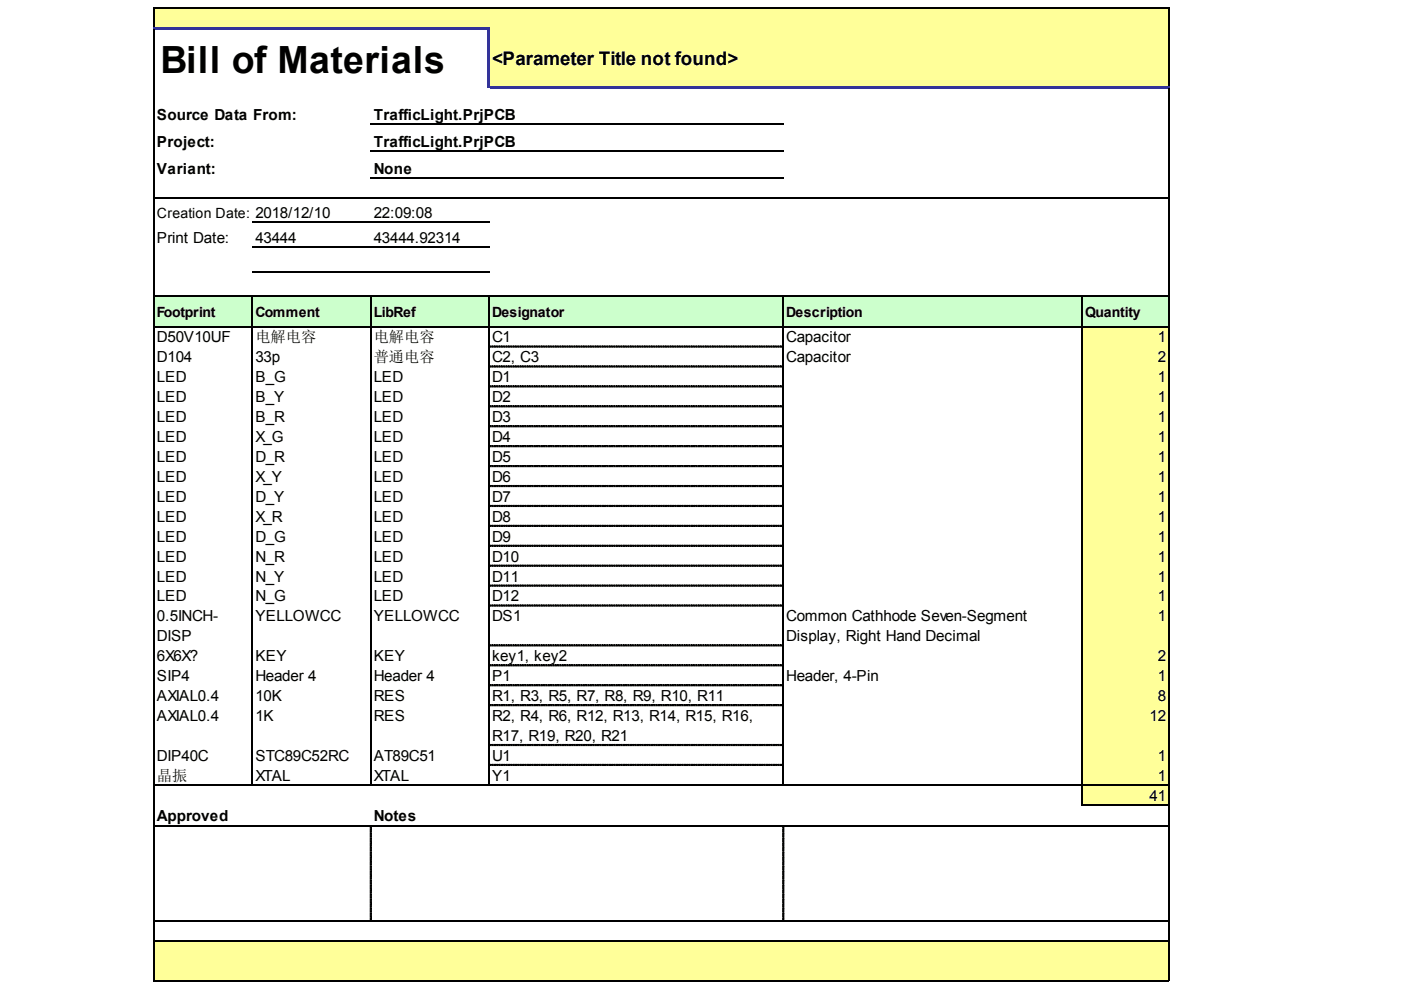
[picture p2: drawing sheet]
<svg xmlns="http://www.w3.org/2000/svg" width="297mm" height="210mm" viewBox="0 0 297 210" stroke-linecap="round" stroke-linejoin="round" font-family="sans-serif">
<defs><g id="words">
<text font-size="8" x="34" y="15.5">Bill of Materials</text>
<text font-size="4" x="104.3" y="13.7">&lt;Parameter Title not found&gt;</text>
<g font-size="3.2">
<text x="33.3" y="25.4">Source Data From:</text>
<text x="79.2" y="25.4">TrafficLight.PrjPCB</text>
<text x="33.3" y="31.1">Project:</text>
<text x="79.2" y="31.1">TrafficLight.PrjPCB</text>
<text x="33.3" y="36.8">Variant:</text>
<text x="79.2" y="36.8">None</text>
<text x="79.2" y="46.3">22:09:08</text>
<text x="33.3" y="51.5">Print Date:</text>
<text x="54.1" y="51.5">43444</text>
<text x="79.2" y="51.5">43444.92314</text>
<text x="33.3" y="72.6">D50V10UF</text>
<text x="33.3" y="76.8">D104</text>
<text x="54.1" y="76.8">33p</text>
<text x="54.1" y="72.6">电解电容</text>
<text x="79.2" y="72.6">电解电容</text>
<text x="79.2" y="76.8">普通电容</text>
<text x="104.3" y="72.6">C1</text>
<text x="104.3" y="76.8">C2, C3</text>
<text x="166.7" y="72.6">Capacitor</text>
<text x="166.7" y="76.8">Capacitor</text>
<text x="245.5" y="72.6">1</text>
<text x="245.5" y="76.8">2</text>
<text x="33.3" y="81.1">LED</text>
<text x="54.1" y="81.1">B_G</text>
<text x="79.2" y="81.1">LED</text>
<text x="104.3" y="81.1">D1</text>
<text x="245.5" y="81.1">1</text>
<text x="33.3" y="85.3">LED</text>
<text x="33.3" y="89.5">LED</text>
<text x="54.1" y="85.3">B_Y</text>
<text x="54.1" y="89.5">B_R</text>
<text x="79.2" y="85.3">LED</text>
<text x="79.2" y="89.5">LED</text>
<text x="104.3" y="85.3">D2</text>
<text x="104.3" y="89.5">D3</text>
<text x="245.5" y="85.3">1</text>
<text x="245.5" y="89.5">1</text>
<text x="33.3" y="93.7">LED</text>
<text x="54.1" y="93.7">X_G</text>
<text x="79.2" y="93.7">LED</text>
<text x="104.3" y="93.7">D4</text>
<text x="245.5" y="93.7">1</text>
<text x="33.3" y="98">LED</text>
<text x="54.1" y="98">D_R</text>
<text x="79.2" y="98">LED</text>
<text x="104.3" y="98">D5</text>
<text x="245.5" y="98">1</text>
<text x="33.3" y="102.2">LED</text>
<text x="33.3" y="106.4">LED</text>
<text x="54.1" y="102.2">X_Y</text>
<text x="54.1" y="106.4">D_Y</text>
<text x="79.2" y="102.2">LED</text>
<text x="79.2" y="106.4">LED</text>
<text x="104.3" y="102.2">D6</text>
<text x="104.3" y="106.4">D7</text>
<text x="245.5" y="102.2">1</text>
<text x="245.5" y="106.4">1</text>
<text x="33.3" y="110.6">LED</text>
<text x="54.1" y="110.6">X_R</text>
<text x="79.2" y="110.6">LED</text>
<text x="104.3" y="110.6">D8</text>
<text x="245.5" y="110.6">1</text>
<text x="33.3" y="114.9">LED</text>
<text x="33.3" y="119.1">LED</text>
<text x="54.1" y="114.9">D_G</text>
<text x="54.1" y="119.1">N_R</text>
<text x="79.2" y="114.9">LED</text>
<text x="79.2" y="119.1">LED</text>
<text x="104.3" y="114.9">D9</text>
<text x="104.3" y="119.1">D10</text>
<text x="245.5" y="114.9">1</text>
<text x="245.5" y="119.1">1</text>
<text x="33.3" y="123.3">LED</text>
<text x="54.1" y="123.3">N_Y</text>
<text x="79.2" y="123.3">LED</text>
<text x="104.3" y="123.3">D11</text>
<text x="245.5" y="123.3">1</text>
<text x="33.3" y="127.5">LED</text>
<text x="33.3" y="131.7">0.5INCH-</text>
<text x="54.1" y="127.5">N_G</text>
<text x="54.1" y="131.7">YELLOWCC</text>
<text x="79.2" y="127.5">LED</text>
<text x="79.2" y="131.7">YELLOWCC</text>
<text x="104.3" y="127.5">D12</text>
<text x="104.3" y="131.7">DS1</text>
<text x="166.7" y="131.7">Common Cathhode Seven-Segment</text>
<text x="245.5" y="127.5">1</text>
<text x="245.5" y="131.7">1</text>
<text x="33.3" y="136">DISP</text>
<text x="166.7" y="136">Display, Right Hand Decimal</text>
<text x="33.3" y="140.2">6X6X?</text>
<text x="54.1" y="140.2">KEY</text>
<text x="79.2" y="140.2">KEY</text>
<text x="104.3" y="140.2">key1, key2</text>
<text x="245.5" y="140.2">2</text>
<text x="33.3" y="144.4">SIP4</text>
<text x="33.3" y="148.6">AXIAL0.4</text>
<text x="54.1" y="144.4">Header 4</text>
<text x="54.1" y="148.6">10K</text>
<text x="79.2" y="144.4">Header 4</text>
<text x="79.2" y="148.6">RES</text>
<text x="104.3" y="144.4">P1</text>
<text x="104.3" y="148.6">R1, R3, R5, R7, R8, R9, R10, R11</text>
<text x="166.7" y="144.4">Header, 4-Pin</text>
<text x="245.5" y="144.4">1</text>
<text x="245.5" y="148.6">8</text>
<text x="33.3" y="152.9">AXIAL0.4</text>
<text x="54.1" y="152.9">1K</text>
<text x="79.2" y="152.9">RES</text>
<text x="104.3" y="152.9">R2, R4, R6, R12, R13, R14, R15, R16,</text>
<text x="243.7" y="152.9">12</text>
<text x="33.3" y="161.3">DIP40C</text>
<text x="54.1" y="161.3">STC89C52RC</text>
<text x="79.2" y="161.3">AT89C51</text>
<text x="104.3" y="157.1">R17, R19, R20, R21</text>
<text x="104.3" y="161.3">U1</text>
<text x="245.5" y="161.3">1</text>
<text x="33.3" y="165.5">晶振</text>
<text x="54.1" y="165.5">XTAL</text>
<text x="79.2" y="165.5">XTAL</text>
<text x="104.3" y="165.5">Y1</text>
<text x="245.5" y="165.5">1</text>
<text x="33.3" y="174">Approved</text>
<text x="79.2" y="174">Notes</text>
<text x="243.7" y="169.8">41</text>
</g>
<g font-size="3">
<text x="33.3" y="46.3">Creation Date: 2018/12/10</text>
<text x="33.3" y="67.1">Footprint</text>
<text x="54.1" y="67.1">Comment</text>
<text x="79.2" y="67.1">LibRef</text>
<text x="104.3" y="67.1">Designator</text>
<text x="166.7" y="67.1">Description</text>
<text x="230" y="67.1">Quantity</text>
</g>
</g></defs>
<g fill="#ff9">
<path d="M32.7 1.8h20.9v4.5h-20.9z" fill-rule="evenodd"/>
<path d="M53.4 1.8h25.3v4.5h-25.3z" fill-rule="evenodd"/>
<path d="M78.5 1.8h25.3v4.5h-25.3z" fill-rule="evenodd"/>
<path d="M103.6 1.8h62.6v4.5h-62.6z" fill-rule="evenodd"/>
<path d="M165.9 1.8h63.7v4.5h-63.7z" fill-rule="evenodd"/>
<path d="M229.3 1.8h18.6v4.5h-18.6z" fill-rule="evenodd"/>
<path d="M103.6 6h62.6v12.7h-62.6z" fill-rule="evenodd"/>
<path d="M165.9 6h63.7v12.7h-63.7z" fill-rule="evenodd"/>
<path d="M229.3 6h18.6v12.7h-18.6z" fill-rule="evenodd"/>
<path d="M229.3 69.1h18.6v4.5h-18.6z" fill-rule="evenodd"/>
<path d="M229.3 73.4h18.6v4.4h-18.6z" fill-rule="evenodd"/>
<path d="M229.3 77.6h18.6v4.5h-18.6z" fill-rule="evenodd"/>
<path d="M229.3 81.8h18.6v4.5h-18.6z" fill-rule="evenodd"/>
<path d="M229.3 86h18.6v4.5h-18.6z" fill-rule="evenodd"/>
<path d="M229.3 90.3h18.6v4.4h-18.6z" fill-rule="evenodd"/>
<path d="M229.3 94.5h18.6v4.5h-18.6z" fill-rule="evenodd"/>
<path d="M229.3 98.7h18.6v4.5h-18.6z" fill-rule="evenodd"/>
<path d="M229.3 102.9h18.6v4.5h-18.6z" fill-rule="evenodd"/>
<path d="M229.3 107.1h18.6v4.5h-18.6z" fill-rule="evenodd"/>
<path d="M229.3 111.4h18.6v4.4h-18.6z" fill-rule="evenodd"/>
<path d="M229.3 115.6h18.6v4.5h-18.6z" fill-rule="evenodd"/>
<path d="M229.3 119.8h18.6v4.5h-18.6z" fill-rule="evenodd"/>
<path d="M229.3 124h18.6v4.5h-18.6z" fill-rule="evenodd"/>
<path d="M229.3 128.3h18.6v8.7h-18.6z" fill-rule="evenodd"/>
<path d="M229.3 136.7h18.6v4.5h-18.6z" fill-rule="evenodd"/>
<path d="M229.3 140.9h18.6v4.5h-18.6z" fill-rule="evenodd"/>
<path d="M229.3 145.2h18.6v4.4h-18.6z" fill-rule="evenodd"/>
<path d="M229.3 149.4h18.6v8.7h-18.6z" fill-rule="evenodd"/>
<path d="M229.3 157.8h18.6v4.5h-18.6z" fill-rule="evenodd"/>
<path d="M229.3 162.1h18.6v4.4h-18.6z" fill-rule="evenodd"/>
<path d="M229.3 166.3h18.6v4.5h-18.6z" fill-rule="evenodd"/>
<path d="M32.7 199.3h20.9v4.5h-20.9z" fill-rule="evenodd"/>
<path d="M53.4 199.3h25.3v4.5h-25.3z" fill-rule="evenodd"/>
<path d="M78.5 199.3h25.3v4.5h-25.3z" fill-rule="evenodd"/>
<path d="M103.6 199.3h62.6v4.5h-62.6z" fill-rule="evenodd"/>
<path d="M165.9 199.3h63.7v4.5h-63.7z" fill-rule="evenodd"/>
<path d="M229.3 199.3h18.6v4.5h-18.6z" fill-rule="evenodd"/>
<path d="M32.7 203.6h20.9v4.4h-20.9z" fill-rule="evenodd"/>
<path d="M53.4 203.6h25.3v4.4h-25.3z" fill-rule="evenodd"/>
<path d="M78.5 203.6h25.3v4.4h-25.3z" fill-rule="evenodd"/>
<path d="M103.6 203.6h62.6v4.4h-62.6z" fill-rule="evenodd"/>
<path d="M165.9 203.6h63.7v4.4h-63.7z" fill-rule="evenodd"/>
<path d="M229.3 203.6h18.6v4.4h-18.6z" fill-rule="evenodd"/>
</g>
<g fill="#cfc">
<path d="M32.7 62.7h20.9v6.7h-20.9z" fill-rule="evenodd"/>
<path d="M53.4 62.7h25.3v6.7h-25.3z" fill-rule="evenodd"/>
<path d="M78.5 62.7h25.3v6.7h-25.3z" fill-rule="evenodd"/>
<path d="M103.6 62.7h62.6v6.7h-62.6z" fill-rule="evenodd"/>
<path d="M165.9 62.7h63.7v6.7h-63.7z" fill-rule="evenodd"/>
<path d="M229.3 62.7h18.6v6.7h-18.6z" fill-rule="evenodd"/>
</g>
<path d="M32.5 1.7h215.4" fill="none" stroke="#000" stroke-width=".25"/>
<g fill="#339">
<path d="M32.5 5.8h71.3v.5h-71.3z" fill-rule="evenodd"/>
<path d="M103.8 18.2h144.1v.5h-144.1z" fill-rule="evenodd"/>
</g>
<g fill="#000" stroke="#000" stroke-width=".21">
<path d="M103.8 73.4h.3v.2h-.3zM104.3 73.4h.3v.2h-.3zM104.8 73.4h.3v.2h-.3zM105.3 73.4h.3v.2h-.3zM105.8 73.4h.3v.2h-.3zM106.3 73.4h.3v.2h-.3zM106.8 73.4h.3v.2h-.3zM107.3 73.4h.3v.2h-.3zM107.8 73.4h.3v.2h-.3zM108.3 73.4h.3v.2h-.3zM108.8 73.4h.3v.2h-.3zM109.3 73.4h.2v.2h-.2zM109.8 73.4h.2v.2h-.2zM110.3 73.4h.2v.2h-.2zM110.8 73.4h.2v.2h-.2zM111.3 73.4h.2v.2h-.2zM111.8 73.4h.2v.2h-.2zM112.3 73.4h.2v.2h-.2zM112.8 73.4h.2v.2h-.2zM113.3 73.4h.2v.2h-.2zM113.8 73.4h.2v.2h-.2zM114.3 73.4h.2v.2h-.2zM114.8 73.4h.2v.2h-.2zM115.3 73.4h.2v.2h-.2zM115.8 73.4h.2v.2h-.2zM116.3 73.4h.2v.2h-.2zM116.8 73.4h.2v.2h-.2zM117.3 73.4h.2v.2h-.2zM117.7 73.4h.3v.2h-.3zM118.2 73.4h.3v.2h-.3zM118.7 73.4h.3v.2h-.3zM119.2 73.4h.3v.2h-.3zM119.7 73.4h.3v.2h-.3zM120.2 73.4h.3v.2h-.3zM120.7 73.4h.3v.2h-.3zM121.2 73.4h.3v.2h-.3zM121.7 73.4h.3v.2h-.3zM122.2 73.4h.3v.2h-.3zM122.7 73.4h.3v.2h-.3zM123.2 73.4h.3v.2h-.3zM123.7 73.4h.3v.2h-.3zM124.2 73.4h.3v.2h-.3zM124.7 73.4h.3v.2h-.3zM125.2 73.4h.3v.2h-.3zM125.7 73.4h.2v.2h-.2zM126.2 73.4h.2v.2h-.2zM126.7 73.4h.2v.2h-.2zM127.2 73.4h.2v.2h-.2zM127.7 73.4h.2v.2h-.2zM128.2 73.4h.2v.2h-.2zM128.7 73.4h.2v.2h-.2zM129.2 73.4h.2v.2h-.2zM129.7 73.4h.2v.2h-.2zM130.2 73.4h.2v.2h-.2zM130.7 73.4h.2v.2h-.2zM131.2 73.4h.2v.2h-.2zM131.7 73.4h.2v.2h-.2zM132.2 73.4h.2v.2h-.2zM132.7 73.4h.2v.2h-.2zM133.2 73.4h.2v.2h-.2zM133.6 73.4h.3v.2h-.3zM134.1 73.4h.3v.2h-.3zM134.6 73.4h.3v.2h-.3zM135.1 73.4h.3v.2h-.3zM135.6 73.4h.3v.2h-.3zM136.1 73.4h.3v.2h-.3zM136.6 73.4h.3v.2h-.3zM137.1 73.4h.3v.2h-.3zM137.6 73.4h.3v.2h-.3zM138.1 73.4h.3v.2h-.3zM138.6 73.4h.3v.2h-.3zM139.1 73.4h.3v.2h-.3zM139.6 73.4h.3v.2h-.3zM140.1 73.4h.3v.2h-.3zM140.6 73.4h.3v.2h-.3zM141.1 73.4h.3v.2h-.3zM141.6 73.4h.2v.2h-.2zM142.1 73.4h.2v.2h-.2zM142.6 73.4h.2v.2h-.2zM143.1 73.4h.2v.2h-.2zM143.6 73.4h.2v.2h-.2zM144.1 73.4h.2v.2h-.2zM144.6 73.4h.2v.2h-.2zM145.1 73.4h.2v.2h-.2zM145.6 73.4h.2v.2h-.2zM146.1 73.4h.2v.2h-.2zM146.6 73.4h.2v.2h-.2zM147.1 73.4h.2v.2h-.2zM147.6 73.4h.2v.2h-.2zM148.1 73.4h.2v.2h-.2zM148.6 73.4h.2v.2h-.2zM149.1 73.4h.2v.2h-.2zM149.5 73.4h.3v.2h-.3zM150 73.4h.3v.2h-.3zM150.5 73.4h.3v.2h-.3zM151 73.4h.3v.2h-.3zM151.5 73.4h.3v.2h-.3zM152 73.4h.3v.2h-.3zM152.5 73.4h.3v.2h-.3zM153 73.4h.3v.2h-.3zM153.5 73.4h.3v.2h-.3zM154 73.4h.3v.2h-.3zM154.5 73.4h.3v.2h-.3zM155 73.4h.3v.2h-.3zM155.5 73.4h.3v.2h-.3zM156 73.4h.3v.2h-.3zM156.5 73.4h.3v.2h-.3zM157 73.4h.3v.2h-.3zM157.5 73.4h.2v.2h-.2zM158 73.4h.2v.2h-.2zM158.5 73.4h.2v.2h-.2zM159 73.4h.2v.2h-.2zM159.5 73.4h.2v.2h-.2zM160 73.4h.2v.2h-.2zM160.5 73.4h.2v.2h-.2zM161 73.4h.2v.2h-.2zM161.5 73.4h.2v.2h-.2zM162 73.4h.2v.2h-.2zM162.5 73.4h.2v.2h-.2zM163 73.4h.2v.2h-.2zM163.5 73.4h.2v.2h-.2zM164 73.4h.2v.2h-.2zM164.5 73.4h.2v.2h-.2zM165 73.4h.2v.2h-.2zM165.5 73.4h.2v.2h-.2z"/>
<path d="M103.8 77.6h.3v.2h-.3zM104.3 77.6h.3v.2h-.3zM104.8 77.6h.3v.2h-.3zM105.3 77.6h.3v.2h-.3zM105.8 77.6h.3v.2h-.3zM106.3 77.6h.3v.2h-.3zM106.8 77.6h.3v.2h-.3zM107.3 77.6h.3v.2h-.3zM107.8 77.6h.3v.2h-.3zM108.3 77.6h.3v.2h-.3zM108.8 77.6h.3v.2h-.3zM109.3 77.6h.2v.2h-.2zM109.8 77.6h.2v.2h-.2zM110.3 77.6h.2v.2h-.2zM110.8 77.6h.2v.2h-.2zM111.3 77.6h.2v.2h-.2zM111.8 77.6h.2v.2h-.2zM112.3 77.6h.2v.2h-.2zM112.8 77.6h.2v.2h-.2zM113.3 77.6h.2v.2h-.2zM113.8 77.6h.2v.2h-.2zM114.3 77.6h.2v.2h-.2zM114.8 77.6h.2v.2h-.2zM115.3 77.6h.2v.2h-.2zM115.8 77.6h.2v.2h-.2zM116.3 77.6h.2v.2h-.2zM116.8 77.6h.2v.2h-.2zM117.3 77.6h.2v.2h-.2zM117.7 77.6h.3v.2h-.3zM118.2 77.6h.3v.2h-.3zM118.7 77.6h.3v.2h-.3zM119.2 77.6h.3v.2h-.3zM119.7 77.6h.3v.2h-.3zM120.2 77.6h.3v.2h-.3zM120.7 77.6h.3v.2h-.3zM121.2 77.6h.3v.2h-.3zM121.7 77.6h.3v.2h-.3zM122.2 77.6h.3v.2h-.3zM122.7 77.6h.3v.2h-.3zM123.2 77.6h.3v.2h-.3zM123.7 77.6h.3v.2h-.3zM124.2 77.6h.3v.2h-.3zM124.7 77.6h.3v.2h-.3zM125.2 77.6h.3v.2h-.3zM125.7 77.6h.2v.2h-.2zM126.2 77.6h.2v.2h-.2zM126.7 77.6h.2v.2h-.2zM127.2 77.6h.2v.2h-.2zM127.7 77.6h.2v.2h-.2zM128.2 77.6h.2v.2h-.2zM128.7 77.6h.2v.2h-.2zM129.2 77.6h.2v.2h-.2zM129.7 77.6h.2v.2h-.2zM130.2 77.6h.2v.2h-.2zM130.7 77.6h.2v.2h-.2zM131.2 77.6h.2v.2h-.2zM131.7 77.6h.2v.2h-.2zM132.2 77.6h.2v.2h-.2zM132.7 77.6h.2v.2h-.2zM133.2 77.6h.2v.2h-.2zM133.6 77.6h.3v.2h-.3zM134.1 77.6h.3v.2h-.3zM134.6 77.6h.3v.2h-.3zM135.1 77.6h.3v.2h-.3zM135.6 77.6h.3v.2h-.3zM136.1 77.6h.3v.2h-.3zM136.6 77.6h.3v.2h-.3zM137.1 77.6h.3v.2h-.3zM137.6 77.6h.3v.2h-.3zM138.1 77.6h.3v.2h-.3zM138.6 77.6h.3v.2h-.3zM139.1 77.6h.3v.2h-.3zM139.6 77.6h.3v.2h-.3zM140.1 77.6h.3v.2h-.3zM140.6 77.6h.3v.2h-.3zM141.1 77.6h.3v.2h-.3zM141.6 77.6h.2v.2h-.2zM142.1 77.6h.2v.2h-.2zM142.6 77.6h.2v.2h-.2zM143.1 77.6h.2v.2h-.2zM143.6 77.6h.2v.2h-.2zM144.1 77.6h.2v.2h-.2zM144.6 77.6h.2v.2h-.2zM145.1 77.6h.2v.2h-.2zM145.6 77.6h.2v.2h-.2zM146.1 77.6h.2v.2h-.2zM146.6 77.6h.2v.2h-.2zM147.1 77.6h.2v.2h-.2zM147.6 77.6h.2v.2h-.2zM148.1 77.6h.2v.2h-.2zM148.6 77.6h.2v.2h-.2zM149.1 77.6h.2v.2h-.2zM149.5 77.6h.3v.2h-.3zM150 77.6h.3v.2h-.3zM150.5 77.6h.3v.2h-.3zM151 77.6h.3v.2h-.3zM151.5 77.6h.3v.2h-.3zM152 77.6h.3v.2h-.3zM152.5 77.6h.3v.2h-.3zM153 77.6h.3v.2h-.3zM153.5 77.6h.3v.2h-.3zM154 77.6h.3v.2h-.3zM154.5 77.6h.3v.2h-.3zM155 77.6h.3v.2h-.3zM155.5 77.6h.3v.2h-.3zM156 77.6h.3v.2h-.3zM156.5 77.6h.3v.2h-.3zM157 77.6h.3v.2h-.3zM157.5 77.6h.2v.2h-.2zM158 77.6h.2v.2h-.2zM158.5 77.6h.2v.2h-.2zM159 77.6h.2v.2h-.2zM159.5 77.6h.2v.2h-.2zM160 77.6h.2v.2h-.2zM160.5 77.6h.2v.2h-.2zM161 77.6h.2v.2h-.2zM161.5 77.6h.2v.2h-.2zM162 77.6h.2v.2h-.2zM162.5 77.6h.2v.2h-.2zM163 77.6h.2v.2h-.2zM163.5 77.6h.2v.2h-.2zM164 77.6h.2v.2h-.2zM164.5 77.6h.2v.2h-.2zM165 77.6h.2v.2h-.2zM165.5 77.6h.2v.2h-.2z"/>
<path d="M103.8 81.8h.3v.3h-.3zM104.3 81.8h.3v.3h-.3zM104.8 81.8h.3v.3h-.3zM105.3 81.8h.3v.3h-.3zM105.8 81.8h.3v.3h-.3zM106.3 81.8h.3v.3h-.3zM106.8 81.8h.3v.3h-.3zM107.3 81.8h.3v.3h-.3zM107.8 81.8h.3v.3h-.3zM108.3 81.8h.3v.3h-.3zM108.8 81.8h.3v.3h-.3zM109.3 81.8h.2v.3h-.2zM109.8 81.8h.2v.3h-.2zM110.3 81.8h.2v.3h-.2zM110.8 81.8h.2v.3h-.2zM111.3 81.8h.2v.3h-.2zM111.8 81.8h.2v.3h-.2zM112.3 81.8h.2v.3h-.2zM112.8 81.8h.2v.3h-.2zM113.3 81.8h.2v.3h-.2zM113.8 81.8h.2v.3h-.2zM114.3 81.8h.2v.3h-.2zM114.8 81.8h.2v.3h-.2zM115.3 81.8h.2v.3h-.2zM115.8 81.8h.2v.3h-.2zM116.3 81.8h.2v.3h-.2zM116.8 81.8h.2v.3h-.2zM117.3 81.8h.2v.3h-.2zM117.7 81.8h.3v.3h-.3zM118.2 81.8h.3v.3h-.3zM118.7 81.8h.3v.3h-.3zM119.2 81.8h.3v.3h-.3zM119.7 81.8h.3v.3h-.3zM120.2 81.8h.3v.3h-.3zM120.7 81.8h.3v.3h-.3zM121.2 81.8h.3v.3h-.3zM121.7 81.8h.3v.3h-.3zM122.2 81.8h.3v.3h-.3zM122.7 81.8h.3v.3h-.3zM123.2 81.8h.3v.3h-.3zM123.7 81.8h.3v.3h-.3zM124.2 81.8h.3v.3h-.3zM124.7 81.8h.3v.3h-.3zM125.2 81.8h.3v.3h-.3zM125.7 81.8h.2v.3h-.2zM126.2 81.8h.2v.3h-.2zM126.7 81.8h.2v.3h-.2zM127.2 81.8h.2v.3h-.2zM127.7 81.8h.2v.3h-.2zM128.2 81.8h.2v.3h-.2zM128.7 81.8h.2v.3h-.2zM129.2 81.8h.2v.3h-.2zM129.7 81.8h.2v.3h-.2zM130.2 81.8h.2v.3h-.2zM130.7 81.8h.2v.3h-.2zM131.2 81.8h.2v.3h-.2zM131.7 81.8h.2v.3h-.2zM132.2 81.8h.2v.3h-.2zM132.7 81.8h.2v.3h-.2zM133.2 81.8h.2v.3h-.2zM133.6 81.8h.3v.3h-.3zM134.1 81.8h.3v.3h-.3zM134.6 81.8h.3v.3h-.3zM135.1 81.8h.3v.3h-.3zM135.6 81.8h.3v.3h-.3zM136.1 81.8h.3v.3h-.3zM136.6 81.8h.3v.3h-.3zM137.1 81.8h.3v.3h-.3zM137.6 81.8h.3v.3h-.3zM138.1 81.8h.3v.3h-.3zM138.6 81.8h.3v.3h-.3zM139.1 81.8h.3v.3h-.3zM139.6 81.8h.3v.3h-.3zM140.1 81.8h.3v.3h-.3zM140.6 81.8h.3v.3h-.3zM141.1 81.8h.3v.3h-.3zM141.6 81.8h.2v.3h-.2zM142.1 81.8h.2v.3h-.2zM142.6 81.8h.2v.3h-.2zM143.1 81.8h.2v.3h-.2zM143.6 81.8h.2v.3h-.2zM144.1 81.8h.2v.3h-.2zM144.6 81.8h.2v.3h-.2zM145.1 81.8h.2v.3h-.2zM145.6 81.8h.2v.3h-.2zM146.1 81.8h.2v.3h-.2zM146.6 81.8h.2v.3h-.2zM147.1 81.8h.2v.3h-.2zM147.6 81.8h.2v.3h-.2zM148.1 81.8h.2v.3h-.2zM148.6 81.8h.2v.3h-.2zM149.1 81.8h.2v.3h-.2zM149.5 81.8h.3v.3h-.3zM150 81.8h.3v.3h-.3zM150.5 81.8h.3v.3h-.3zM151 81.8h.3v.3h-.3zM151.5 81.8h.3v.3h-.3zM152 81.8h.3v.3h-.3zM152.5 81.8h.3v.3h-.3zM153 81.8h.3v.3h-.3zM153.5 81.8h.3v.3h-.3zM154 81.8h.3v.3h-.3zM154.5 81.8h.3v.3h-.3zM155 81.8h.3v.3h-.3zM155.5 81.8h.3v.3h-.3zM156 81.8h.3v.3h-.3zM156.5 81.8h.3v.3h-.3zM157 81.8h.3v.3h-.3zM157.5 81.8h.2v.3h-.2zM158 81.8h.2v.3h-.2zM158.5 81.8h.2v.3h-.2zM159 81.8h.2v.3h-.2zM159.5 81.8h.2v.3h-.2zM160 81.8h.2v.3h-.2zM160.5 81.8h.2v.3h-.2zM161 81.8h.2v.3h-.2zM161.5 81.8h.2v.3h-.2zM162 81.8h.2v.3h-.2zM162.5 81.8h.2v.3h-.2zM163 81.8h.2v.3h-.2zM163.5 81.8h.2v.3h-.2zM164 81.8h.2v.3h-.2zM164.5 81.8h.2v.3h-.2zM165 81.8h.2v.3h-.2zM165.5 81.8h.2v.3h-.2z"/>
<path d="M103.8 86h.3v.3h-.3zM104.3 86h.3v.3h-.3zM104.8 86h.3v.3h-.3zM105.3 86h.3v.3h-.3zM105.8 86h.3v.3h-.3zM106.3 86h.3v.3h-.3zM106.8 86h.3v.3h-.3zM107.3 86h.3v.3h-.3zM107.8 86h.3v.3h-.3zM108.3 86h.3v.3h-.3zM108.8 86h.3v.3h-.3zM109.3 86h.2v.3h-.2zM109.8 86h.2v.3h-.2zM110.3 86h.2v.3h-.2zM110.8 86h.2v.3h-.2zM111.3 86h.2v.3h-.2zM111.8 86h.2v.3h-.2zM112.3 86h.2v.3h-.2zM112.8 86h.2v.3h-.2zM113.3 86h.2v.3h-.2zM113.8 86h.2v.3h-.2zM114.3 86h.2v.3h-.2zM114.8 86h.2v.3h-.2zM115.3 86h.2v.3h-.2zM115.8 86h.2v.3h-.2zM116.3 86h.2v.3h-.2zM116.8 86h.2v.3h-.2zM117.3 86h.2v.3h-.2zM117.7 86h.3v.3h-.3zM118.2 86h.3v.3h-.3zM118.7 86h.3v.3h-.3zM119.2 86h.3v.3h-.3zM119.7 86h.3v.3h-.3zM120.2 86h.3v.3h-.3zM120.7 86h.3v.3h-.3zM121.2 86h.3v.3h-.3zM121.7 86h.3v.3h-.3zM122.2 86h.3v.3h-.3zM122.7 86h.3v.3h-.3zM123.2 86h.3v.3h-.3zM123.7 86h.3v.3h-.3zM124.2 86h.3v.3h-.3zM124.7 86h.3v.3h-.3zM125.2 86h.3v.3h-.3zM125.7 86h.2v.3h-.2zM126.2 86h.2v.3h-.2zM126.7 86h.2v.3h-.2zM127.2 86h.2v.3h-.2zM127.7 86h.2v.3h-.2zM128.2 86h.2v.3h-.2zM128.7 86h.2v.3h-.2zM129.2 86h.2v.3h-.2zM129.7 86h.2v.3h-.2zM130.2 86h.2v.3h-.2zM130.7 86h.2v.3h-.2zM131.2 86h.2v.3h-.2zM131.7 86h.2v.3h-.2zM132.2 86h.2v.3h-.2zM132.7 86h.2v.3h-.2zM133.2 86h.2v.3h-.2zM133.6 86h.3v.3h-.3zM134.1 86h.3v.3h-.3zM134.6 86h.3v.3h-.3zM135.1 86h.3v.3h-.3zM135.6 86h.3v.3h-.3zM136.1 86h.3v.3h-.3zM136.6 86h.3v.3h-.3zM137.1 86h.3v.3h-.3zM137.6 86h.3v.3h-.3zM138.1 86h.3v.3h-.3zM138.6 86h.3v.3h-.3zM139.1 86h.3v.3h-.3zM139.6 86h.3v.3h-.3zM140.1 86h.3v.3h-.3zM140.6 86h.3v.3h-.3zM141.1 86h.3v.3h-.3zM141.6 86h.2v.3h-.2zM142.1 86h.2v.3h-.2zM142.6 86h.2v.3h-.2zM143.1 86h.2v.3h-.2zM143.6 86h.2v.3h-.2zM144.1 86h.2v.3h-.2zM144.6 86h.2v.3h-.2zM145.1 86h.2v.3h-.2zM145.6 86h.2v.3h-.2zM146.1 86h.2v.3h-.2zM146.6 86h.2v.3h-.2zM147.1 86h.2v.3h-.2zM147.6 86h.2v.3h-.2zM148.1 86h.2v.3h-.2zM148.6 86h.2v.3h-.2zM149.1 86h.2v.3h-.2zM149.5 86h.3v.3h-.3zM150 86h.3v.3h-.3zM150.5 86h.3v.3h-.3zM151 86h.3v.3h-.3zM151.5 86h.3v.3h-.3zM152 86h.3v.3h-.3zM152.5 86h.3v.3h-.3zM153 86h.3v.3h-.3zM153.5 86h.3v.3h-.3zM154 86h.3v.3h-.3zM154.5 86h.3v.3h-.3zM155 86h.3v.3h-.3zM155.5 86h.3v.3h-.3zM156 86h.3v.3h-.3zM156.5 86h.3v.3h-.3zM157 86h.3v.3h-.3zM157.5 86h.2v.3h-.2zM158 86h.2v.3h-.2zM158.5 86h.2v.3h-.2zM159 86h.2v.3h-.2zM159.5 86h.2v.3h-.2zM160 86h.2v.3h-.2zM160.5 86h.2v.3h-.2zM161 86h.2v.3h-.2zM161.5 86h.2v.3h-.2zM162 86h.2v.3h-.2zM162.5 86h.2v.3h-.2zM163 86h.2v.3h-.2zM163.5 86h.2v.3h-.2zM164 86h.2v.3h-.2zM164.5 86h.2v.3h-.2zM165 86h.2v.3h-.2zM165.5 86h.2v.3h-.2z"/>
<path d="M103.8 90.3h.3v.2h-.3zM104.3 90.3h.3v.2h-.3zM104.8 90.3h.3v.2h-.3zM105.3 90.3h.3v.2h-.3zM105.8 90.3h.3v.2h-.3zM106.3 90.3h.3v.2h-.3zM106.8 90.3h.3v.2h-.3zM107.3 90.3h.3v.2h-.3zM107.8 90.3h.3v.2h-.3zM108.3 90.3h.3v.2h-.3zM108.8 90.3h.3v.2h-.3zM109.3 90.3h.2v.2h-.2zM109.8 90.3h.2v.2h-.2zM110.3 90.3h.2v.2h-.2zM110.8 90.3h.2v.2h-.2zM111.3 90.3h.2v.2h-.2zM111.8 90.3h.2v.2h-.2zM112.3 90.3h.2v.2h-.2zM112.8 90.3h.2v.2h-.2zM113.3 90.3h.2v.2h-.2zM113.8 90.3h.2v.2h-.2zM114.3 90.3h.2v.2h-.2zM114.8 90.3h.2v.2h-.2zM115.3 90.3h.2v.2h-.2zM115.8 90.3h.2v.2h-.2zM116.3 90.3h.2v.2h-.2zM116.8 90.3h.2v.2h-.2zM117.3 90.3h.2v.2h-.2zM117.7 90.3h.3v.2h-.3zM118.2 90.3h.3v.2h-.3zM118.7 90.3h.3v.2h-.3zM119.2 90.3h.3v.2h-.3zM119.7 90.3h.3v.2h-.3zM120.2 90.3h.3v.2h-.3zM120.7 90.3h.3v.2h-.3zM121.2 90.3h.3v.2h-.3zM121.7 90.3h.3v.2h-.3zM122.2 90.3h.3v.2h-.3zM122.7 90.3h.3v.2h-.3zM123.2 90.3h.3v.2h-.3zM123.7 90.3h.3v.2h-.3zM124.2 90.3h.3v.2h-.3zM124.7 90.3h.3v.2h-.3zM125.2 90.3h.3v.2h-.3zM125.7 90.3h.2v.2h-.2zM126.2 90.3h.2v.2h-.2zM126.7 90.3h.2v.2h-.2zM127.2 90.3h.2v.2h-.2zM127.7 90.3h.2v.2h-.2zM128.2 90.3h.2v.2h-.2zM128.7 90.3h.2v.2h-.2zM129.2 90.3h.2v.2h-.2zM129.7 90.3h.2v.2h-.2zM130.2 90.3h.2v.2h-.2zM130.7 90.3h.2v.2h-.2zM131.2 90.3h.2v.2h-.2zM131.7 90.3h.2v.2h-.2zM132.2 90.3h.2v.2h-.2zM132.7 90.3h.2v.2h-.2zM133.2 90.3h.2v.2h-.2zM133.6 90.3h.3v.2h-.3zM134.1 90.3h.3v.2h-.3zM134.6 90.3h.3v.2h-.3zM135.1 90.3h.3v.2h-.3zM135.6 90.3h.3v.2h-.3zM136.1 90.3h.3v.2h-.3zM136.6 90.3h.3v.2h-.3zM137.1 90.3h.3v.2h-.3zM137.6 90.3h.3v.2h-.3zM138.1 90.3h.3v.2h-.3zM138.6 90.3h.3v.2h-.3zM139.1 90.3h.3v.2h-.3zM139.6 90.3h.3v.2h-.3zM140.1 90.3h.3v.2h-.3zM140.6 90.3h.3v.2h-.3zM141.1 90.3h.3v.2h-.3zM141.6 90.3h.2v.2h-.2zM142.1 90.3h.2v.2h-.2zM142.6 90.3h.2v.2h-.2zM143.1 90.3h.2v.2h-.2zM143.6 90.3h.2v.2h-.2zM144.1 90.3h.2v.2h-.2zM144.6 90.3h.2v.2h-.2zM145.1 90.3h.2v.2h-.2zM145.6 90.3h.2v.2h-.2zM146.1 90.3h.2v.2h-.2zM146.6 90.3h.2v.2h-.2zM147.1 90.3h.2v.2h-.2zM147.6 90.3h.2v.2h-.2zM148.1 90.3h.2v.2h-.2zM148.6 90.3h.2v.2h-.2zM149.1 90.3h.2v.2h-.2zM149.5 90.3h.3v.2h-.3zM150 90.3h.3v.2h-.3zM150.5 90.3h.3v.2h-.3zM151 90.3h.3v.2h-.3zM151.5 90.3h.3v.2h-.3zM152 90.3h.3v.2h-.3zM152.5 90.3h.3v.2h-.3zM153 90.3h.3v.2h-.3zM153.5 90.3h.3v.2h-.3zM154 90.3h.3v.2h-.3zM154.5 90.3h.3v.2h-.3zM155 90.3h.3v.2h-.3zM155.5 90.3h.3v.2h-.3zM156 90.3h.3v.2h-.3zM156.5 90.3h.3v.2h-.3zM157 90.3h.3v.2h-.3zM157.5 90.3h.2v.2h-.2zM158 90.3h.2v.2h-.2zM158.5 90.3h.2v.2h-.2zM159 90.3h.2v.2h-.2zM159.5 90.3h.2v.2h-.2zM160 90.3h.2v.2h-.2zM160.5 90.3h.2v.2h-.2zM161 90.3h.2v.2h-.2zM161.5 90.3h.2v.2h-.2zM162 90.3h.2v.2h-.2zM162.5 90.3h.2v.2h-.2zM163 90.3h.2v.2h-.2zM163.5 90.3h.2v.2h-.2zM164 90.3h.2v.2h-.2zM164.5 90.3h.2v.2h-.2zM165 90.3h.2v.2h-.2zM165.5 90.3h.2v.2h-.2z"/>
<path d="M103.8 94.5h.3v.2h-.3zM104.3 94.5h.3v.2h-.3zM104.8 94.5h.3v.2h-.3zM105.3 94.5h.3v.2h-.3zM105.8 94.5h.3v.2h-.3zM106.3 94.5h.3v.2h-.3zM106.8 94.5h.3v.2h-.3zM107.3 94.5h.3v.2h-.3zM107.8 94.5h.3v.2h-.3zM108.3 94.5h.3v.2h-.3zM108.8 94.5h.3v.2h-.3zM109.3 94.5h.2v.2h-.2zM109.8 94.5h.2v.2h-.2zM110.3 94.5h.2v.2h-.2zM110.8 94.5h.2v.2h-.2zM111.3 94.5h.2v.2h-.2zM111.8 94.5h.2v.2h-.2zM112.3 94.5h.2v.2h-.2zM112.8 94.5h.2v.2h-.2zM113.3 94.5h.2v.2h-.2zM113.8 94.5h.2v.2h-.2zM114.3 94.5h.2v.2h-.2zM114.8 94.5h.2v.2h-.2zM115.3 94.5h.2v.2h-.2zM115.8 94.5h.2v.2h-.2zM116.3 94.5h.2v.2h-.2zM116.8 94.5h.2v.2h-.2zM117.3 94.5h.2v.2h-.2zM117.7 94.5h.3v.2h-.3zM118.2 94.5h.3v.2h-.3zM118.7 94.5h.3v.2h-.3zM119.2 94.5h.3v.2h-.3zM119.7 94.5h.3v.2h-.3zM120.2 94.5h.3v.2h-.3zM120.7 94.5h.3v.2h-.3zM121.2 94.5h.3v.2h-.3zM121.7 94.5h.3v.2h-.3zM122.2 94.5h.3v.2h-.3zM122.7 94.5h.3v.2h-.3zM123.2 94.5h.3v.2h-.3zM123.7 94.5h.3v.2h-.3zM124.2 94.5h.3v.2h-.3zM124.7 94.5h.3v.2h-.3zM125.2 94.5h.3v.2h-.3zM125.7 94.5h.2v.2h-.2zM126.2 94.5h.2v.2h-.2zM126.7 94.5h.2v.2h-.2zM127.2 94.5h.2v.2h-.2zM127.7 94.5h.2v.2h-.2zM128.2 94.5h.2v.2h-.2zM128.7 94.5h.2v.2h-.2zM129.2 94.5h.2v.2h-.2zM129.7 94.5h.2v.2h-.2zM130.2 94.5h.2v.2h-.2zM130.7 94.5h.2v.2h-.2zM131.2 94.5h.2v.2h-.2zM131.7 94.5h.2v.2h-.2zM132.2 94.5h.2v.2h-.2zM132.7 94.5h.2v.2h-.2zM133.2 94.5h.2v.2h-.2zM133.6 94.5h.3v.2h-.3zM134.1 94.5h.3v.2h-.3zM134.6 94.5h.3v.2h-.3zM135.1 94.5h.3v.2h-.3zM135.6 94.5h.3v.2h-.3zM136.1 94.5h.3v.2h-.3zM136.6 94.5h.3v.2h-.3zM137.1 94.5h.3v.2h-.3zM137.6 94.5h.3v.2h-.3zM138.1 94.5h.3v.2h-.3zM138.6 94.5h.3v.2h-.3zM139.1 94.5h.3v.2h-.3zM139.6 94.5h.3v.2h-.3zM140.1 94.5h.3v.2h-.3zM140.6 94.5h.3v.2h-.3zM141.1 94.5h.3v.2h-.3zM141.6 94.5h.2v.2h-.2zM142.1 94.5h.2v.2h-.2zM142.6 94.5h.2v.2h-.2zM143.1 94.5h.2v.2h-.2zM143.6 94.5h.2v.2h-.2zM144.1 94.5h.2v.2h-.2zM144.6 94.5h.2v.2h-.2zM145.1 94.5h.2v.2h-.2zM145.6 94.5h.2v.2h-.2zM146.1 94.5h.2v.2h-.2zM146.6 94.5h.2v.2h-.2zM147.1 94.5h.2v.2h-.2zM147.6 94.5h.2v.2h-.2zM148.1 94.5h.2v.2h-.2zM148.6 94.5h.2v.2h-.2zM149.1 94.5h.2v.2h-.2zM149.5 94.5h.3v.2h-.3zM150 94.5h.3v.2h-.3zM150.5 94.5h.3v.2h-.3zM151 94.5h.3v.2h-.3zM151.5 94.5h.3v.2h-.3zM152 94.5h.3v.2h-.3zM152.5 94.5h.3v.2h-.3zM153 94.5h.3v.2h-.3zM153.5 94.5h.3v.2h-.3zM154 94.5h.3v.2h-.3zM154.5 94.5h.3v.2h-.3zM155 94.5h.3v.2h-.3zM155.5 94.5h.3v.2h-.3zM156 94.5h.3v.2h-.3zM156.5 94.5h.3v.2h-.3zM157 94.5h.3v.2h-.3zM157.5 94.5h.2v.2h-.2zM158 94.5h.2v.2h-.2zM158.5 94.5h.2v.2h-.2zM159 94.5h.2v.2h-.2zM159.5 94.5h.2v.2h-.2zM160 94.5h.2v.2h-.2zM160.5 94.5h.2v.2h-.2zM161 94.5h.2v.2h-.2zM161.5 94.5h.2v.2h-.2zM162 94.5h.2v.2h-.2zM162.5 94.5h.2v.2h-.2zM163 94.5h.2v.2h-.2zM163.5 94.5h.2v.2h-.2zM164 94.5h.2v.2h-.2zM164.5 94.5h.2v.2h-.2zM165 94.5h.2v.2h-.2zM165.5 94.5h.2v.2h-.2z"/>
<path d="M103.8 98.7h.3v.3h-.3zM104.3 98.7h.3v.3h-.3zM104.8 98.7h.3v.3h-.3zM105.3 98.7h.3v.3h-.3zM105.8 98.7h.3v.3h-.3zM106.3 98.7h.3v.3h-.3zM106.8 98.7h.3v.3h-.3zM107.3 98.7h.3v.3h-.3zM107.8 98.7h.3v.3h-.3zM108.3 98.7h.3v.3h-.3zM108.8 98.7h.3v.3h-.3zM109.3 98.7h.2v.3h-.2zM109.8 98.7h.2v.3h-.2zM110.3 98.7h.2v.3h-.2zM110.8 98.7h.2v.3h-.2zM111.3 98.7h.2v.3h-.2zM111.8 98.7h.2v.3h-.2zM112.3 98.7h.2v.3h-.2zM112.8 98.7h.2v.3h-.2zM113.3 98.7h.2v.3h-.2zM113.8 98.7h.2v.3h-.2zM114.3 98.7h.2v.3h-.2zM114.8 98.7h.2v.3h-.2zM115.3 98.7h.2v.3h-.2zM115.8 98.7h.2v.3h-.2zM116.3 98.7h.2v.3h-.2zM116.8 98.7h.2v.3h-.2zM117.3 98.7h.2v.3h-.2zM117.7 98.7h.3v.3h-.3zM118.2 98.7h.3v.3h-.3zM118.7 98.7h.3v.3h-.3zM119.2 98.7h.3v.3h-.3zM119.7 98.7h.3v.3h-.3zM120.2 98.7h.3v.3h-.3zM120.7 98.7h.3v.3h-.3zM121.2 98.7h.3v.3h-.3zM121.7 98.7h.3v.3h-.3zM122.2 98.7h.3v.3h-.3zM122.7 98.7h.3v.3h-.3zM123.2 98.7h.3v.3h-.3zM123.7 98.7h.3v.3h-.3zM124.2 98.7h.3v.3h-.3zM124.7 98.7h.3v.3h-.3zM125.2 98.7h.3v.3h-.3zM125.7 98.7h.2v.3h-.2zM126.2 98.7h.2v.3h-.2zM126.7 98.7h.2v.3h-.2zM127.2 98.7h.2v.3h-.2zM127.7 98.7h.2v.3h-.2zM128.2 98.7h.2v.3h-.2zM128.7 98.7h.2v.3h-.2zM129.2 98.7h.2v.3h-.2zM129.7 98.7h.2v.3h-.2zM130.2 98.7h.2v.3h-.2zM130.7 98.7h.2v.3h-.2zM131.2 98.7h.2v.3h-.2zM131.7 98.7h.2v.3h-.2zM132.2 98.7h.2v.3h-.2zM132.7 98.7h.2v.3h-.2zM133.2 98.7h.2v.3h-.2zM133.6 98.7h.3v.3h-.3zM134.1 98.7h.3v.3h-.3zM134.6 98.7h.3v.3h-.3zM135.1 98.7h.3v.3h-.3zM135.6 98.7h.3v.3h-.3zM136.1 98.7h.3v.3h-.3zM136.6 98.7h.3v.3h-.3zM137.1 98.7h.3v.3h-.3zM137.6 98.7h.3v.3h-.3zM138.1 98.7h.3v.3h-.3zM138.6 98.7h.3v.3h-.3zM139.1 98.7h.3v.3h-.3zM139.6 98.7h.3v.3h-.3zM140.1 98.7h.3v.3h-.3zM140.6 98.7h.3v.3h-.3zM141.1 98.7h.3v.3h-.3zM141.6 98.7h.2v.3h-.2zM142.1 98.7h.2v.3h-.2zM142.6 98.7h.2v.3h-.2zM143.1 98.7h.2v.3h-.2zM143.6 98.7h.2v.3h-.2zM144.1 98.7h.2v.3h-.2zM144.6 98.7h.2v.3h-.2zM145.1 98.7h.2v.3h-.2zM145.6 98.7h.2v.3h-.2zM146.1 98.7h.2v.3h-.2zM146.6 98.7h.2v.3h-.2zM147.1 98.7h.2v.3h-.2zM147.6 98.7h.2v.3h-.2zM148.1 98.7h.2v.3h-.2zM148.6 98.7h.2v.3h-.2zM149.1 98.7h.2v.3h-.2zM149.5 98.7h.3v.3h-.3zM150 98.7h.3v.3h-.3zM150.5 98.7h.3v.3h-.3zM151 98.7h.3v.3h-.3zM151.5 98.7h.3v.3h-.3zM152 98.7h.3v.3h-.3zM152.5 98.7h.3v.3h-.3zM153 98.7h.3v.3h-.3zM153.5 98.7h.3v.3h-.3zM154 98.7h.3v.3h-.3zM154.5 98.7h.3v.3h-.3zM155 98.7h.3v.3h-.3zM155.5 98.7h.3v.3h-.3zM156 98.7h.3v.3h-.3zM156.5 98.7h.3v.3h-.3zM157 98.7h.3v.3h-.3zM157.5 98.7h.2v.3h-.2zM158 98.7h.2v.3h-.2zM158.5 98.7h.2v.3h-.2zM159 98.7h.2v.3h-.2zM159.5 98.7h.2v.3h-.2zM160 98.7h.2v.3h-.2zM160.5 98.7h.2v.3h-.2zM161 98.7h.2v.3h-.2zM161.5 98.7h.2v.3h-.2zM162 98.7h.2v.3h-.2zM162.5 98.7h.2v.3h-.2zM163 98.7h.2v.3h-.2zM163.5 98.7h.2v.3h-.2zM164 98.7h.2v.3h-.2zM164.5 98.7h.2v.3h-.2zM165 98.7h.2v.3h-.2zM165.5 98.7h.2v.3h-.2z"/>
<path d="M103.8 102.9h.3v.3h-.3zM104.3 102.9h.3v.3h-.3zM104.8 102.9h.3v.3h-.3zM105.3 102.9h.3v.3h-.3zM105.8 102.9h.3v.3h-.3zM106.3 102.9h.3v.3h-.3zM106.8 102.9h.3v.3h-.3zM107.3 102.9h.3v.3h-.3zM107.8 102.9h.3v.3h-.3zM108.3 102.9h.3v.3h-.3zM108.8 102.9h.3v.3h-.3zM109.3 102.9h.2v.3h-.2zM109.8 102.9h.2v.3h-.2zM110.3 102.9h.2v.3h-.2zM110.8 102.9h.2v.3h-.2zM111.3 102.9h.2v.3h-.2zM111.8 102.9h.2v.3h-.2zM112.3 102.9h.2v.3h-.2zM112.8 102.9h.2v.3h-.2zM113.3 102.9h.2v.3h-.2zM113.8 102.9h.2v.3h-.2zM114.3 102.9h.2v.3h-.2zM114.8 102.9h.2v.3h-.2zM115.3 102.9h.2v.3h-.2zM115.8 102.9h.2v.3h-.2zM116.3 102.9h.2v.3h-.2zM116.8 102.9h.2v.3h-.2zM117.3 102.9h.2v.3h-.2zM117.7 102.9h.3v.3h-.3zM118.2 102.9h.3v.3h-.3zM118.7 102.9h.3v.3h-.3zM119.2 102.9h.3v.3h-.3zM119.7 102.9h.3v.3h-.3zM120.2 102.9h.3v.3h-.3zM120.7 102.9h.3v.3h-.3zM121.2 102.9h.3v.3h-.3zM121.7 102.9h.3v.3h-.3zM122.2 102.9h.3v.3h-.3zM122.7 102.9h.3v.3h-.3zM123.2 102.9h.3v.3h-.3zM123.7 102.9h.3v.3h-.3zM124.2 102.9h.3v.3h-.3zM124.7 102.9h.3v.3h-.3zM125.2 102.9h.3v.3h-.3zM125.7 102.9h.2v.3h-.2zM126.2 102.9h.2v.3h-.2zM126.7 102.9h.2v.3h-.2zM127.2 102.9h.2v.3h-.2zM127.7 102.9h.2v.3h-.2zM128.2 102.9h.2v.3h-.2zM128.7 102.9h.2v.3h-.2zM129.2 102.9h.2v.3h-.2zM129.7 102.9h.2v.3h-.2zM130.2 102.9h.2v.3h-.2zM130.7 102.9h.2v.3h-.2zM131.2 102.9h.2v.3h-.2zM131.7 102.9h.2v.3h-.2zM132.2 102.9h.2v.3h-.2zM132.7 102.9h.2v.3h-.2zM133.2 102.9h.2v.3h-.2zM133.6 102.9h.3v.3h-.3zM134.1 102.9h.3v.3h-.3zM134.6 102.9h.3v.3h-.3zM135.1 102.9h.3v.3h-.3zM135.6 102.9h.3v.3h-.3zM136.1 102.9h.3v.3h-.3zM136.6 102.9h.3v.3h-.3zM137.1 102.9h.3v.3h-.3zM137.6 102.9h.3v.3h-.3zM138.1 102.9h.3v.3h-.3zM138.6 102.9h.3v.3h-.3zM139.1 102.9h.3v.3h-.3zM139.6 102.9h.3v.3h-.3zM140.1 102.9h.3v.3h-.3zM140.6 102.9h.3v.3h-.3zM141.1 102.9h.3v.3h-.3zM141.6 102.9h.2v.3h-.2zM142.1 102.9h.2v.3h-.2zM142.6 102.9h.2v.3h-.2zM143.1 102.9h.2v.3h-.2zM143.6 102.9h.2v.3h-.2zM144.1 102.9h.2v.3h-.2zM144.6 102.9h.2v.3h-.2zM145.1 102.9h.2v.3h-.2zM145.6 102.9h.2v.3h-.2zM146.1 102.9h.2v.3h-.2zM146.6 102.9h.2v.3h-.2zM147.1 102.9h.2v.3h-.2zM147.6 102.9h.2v.3h-.2zM148.1 102.9h.2v.3h-.2zM148.6 102.9h.2v.3h-.2zM149.1 102.9h.2v.3h-.2zM149.5 102.9h.3v.3h-.3zM150 102.9h.3v.3h-.3zM150.5 102.9h.3v.3h-.3zM151 102.9h.3v.3h-.3zM151.5 102.9h.3v.3h-.3zM152 102.9h.3v.3h-.3zM152.5 102.9h.3v.3h-.3zM153 102.9h.3v.3h-.3zM153.5 102.9h.3v.3h-.3zM154 102.9h.3v.3h-.3zM154.5 102.9h.3v.3h-.3zM155 102.9h.3v.3h-.3zM155.5 102.9h.3v.3h-.3zM156 102.9h.3v.3h-.3zM156.5 102.9h.3v.3h-.3zM157 102.9h.3v.3h-.3zM157.5 102.9h.2v.3h-.2zM158 102.9h.2v.3h-.2zM158.5 102.9h.2v.3h-.2zM159 102.9h.2v.3h-.2zM159.5 102.9h.2v.3h-.2zM160 102.9h.2v.3h-.2zM160.5 102.9h.2v.3h-.2zM161 102.9h.2v.3h-.2zM161.5 102.9h.2v.3h-.2zM162 102.9h.2v.3h-.2zM162.5 102.9h.2v.3h-.2zM163 102.9h.2v.3h-.2zM163.5 102.9h.2v.3h-.2zM164 102.9h.2v.3h-.2zM164.5 102.9h.2v.3h-.2zM165 102.9h.2v.3h-.2zM165.5 102.9h.2v.3h-.2z"/>
<path d="M103.8 107.1h.3v.3h-.3zM104.3 107.1h.3v.3h-.3zM104.8 107.1h.3v.3h-.3zM105.3 107.1h.3v.3h-.3zM105.8 107.1h.3v.3h-.3zM106.3 107.1h.3v.3h-.3zM106.8 107.1h.3v.3h-.3zM107.3 107.1h.3v.3h-.3zM107.8 107.1h.3v.3h-.3zM108.3 107.1h.3v.3h-.3zM108.8 107.1h.3v.3h-.3zM109.3 107.1h.2v.3h-.2zM109.8 107.1h.2v.3h-.2zM110.3 107.1h.2v.3h-.2zM110.8 107.1h.2v.3h-.2zM111.3 107.1h.2v.3h-.2zM111.8 107.1h.2v.3h-.2zM112.3 107.1h.2v.3h-.2zM112.8 107.1h.2v.3h-.2zM113.3 107.1h.2v.3h-.2zM113.8 107.1h.2v.3h-.2zM114.3 107.1h.2v.3h-.2zM114.8 107.1h.2v.3h-.2zM115.3 107.1h.2v.3h-.2zM115.8 107.1h.2v.3h-.2zM116.3 107.1h.2v.3h-.2zM116.8 107.1h.2v.3h-.2zM117.3 107.1h.2v.3h-.2zM117.7 107.1h.3v.3h-.3zM118.2 107.1h.3v.3h-.3zM118.7 107.1h.3v.3h-.3zM119.2 107.1h.3v.3h-.3zM119.7 107.1h.3v.3h-.3zM120.2 107.1h.3v.3h-.3zM120.7 107.1h.3v.3h-.3zM121.2 107.1h.3v.3h-.3zM121.7 107.1h.3v.3h-.3zM122.2 107.1h.3v.3h-.3zM122.7 107.1h.3v.3h-.3zM123.2 107.1h.3v.3h-.3zM123.7 107.1h.3v.3h-.3zM124.2 107.1h.3v.3h-.3zM124.7 107.1h.3v.3h-.3zM125.2 107.1h.3v.3h-.3zM125.7 107.1h.2v.3h-.2zM126.2 107.1h.2v.3h-.2zM126.7 107.1h.2v.3h-.2zM127.2 107.1h.2v.3h-.2zM127.7 107.1h.2v.3h-.2zM128.2 107.1h.2v.3h-.2zM128.7 107.1h.2v.3h-.2zM129.2 107.1h.2v.3h-.2zM129.7 107.1h.2v.3h-.2zM130.2 107.1h.2v.3h-.2zM130.7 107.1h.2v.3h-.2zM131.2 107.1h.2v.3h-.2zM131.7 107.1h.2v.3h-.2zM132.2 107.1h.2v.3h-.2zM132.7 107.1h.2v.3h-.2zM133.2 107.1h.2v.3h-.2zM133.6 107.1h.3v.3h-.3zM134.1 107.1h.3v.3h-.3zM134.6 107.1h.3v.3h-.3zM135.1 107.1h.3v.3h-.3zM135.6 107.1h.3v.3h-.3zM136.1 107.1h.3v.3h-.3zM136.6 107.1h.3v.3h-.3zM137.1 107.1h.3v.3h-.3zM137.6 107.1h.3v.3h-.3zM138.1 107.1h.3v.3h-.3zM138.6 107.1h.3v.3h-.3zM139.1 107.1h.3v.3h-.3zM139.6 107.1h.3v.3h-.3zM140.1 107.1h.3v.3h-.3zM140.6 107.1h.3v.3h-.3zM141.1 107.1h.3v.3h-.3zM141.6 107.1h.2v.3h-.2zM142.1 107.1h.2v.3h-.2zM142.6 107.1h.2v.3h-.2zM143.1 107.1h.2v.3h-.2zM143.6 107.1h.2v.3h-.2zM144.1 107.1h.2v.3h-.2zM144.6 107.1h.2v.3h-.2zM145.1 107.1h.2v.3h-.2zM145.6 107.1h.2v.3h-.2zM146.1 107.1h.2v.3h-.2zM146.6 107.1h.2v.3h-.2zM147.1 107.1h.2v.3h-.2zM147.6 107.1h.2v.3h-.2zM148.1 107.1h.2v.3h-.2zM148.6 107.1h.2v.3h-.2zM149.1 107.1h.2v.3h-.2zM149.5 107.1h.3v.3h-.3zM150 107.1h.3v.3h-.3zM150.5 107.1h.3v.3h-.3zM151 107.1h.3v.3h-.3zM151.5 107.1h.3v.3h-.3zM152 107.1h.3v.3h-.3zM152.5 107.1h.3v.3h-.3zM153 107.1h.3v.3h-.3zM153.5 107.1h.3v.3h-.3zM154 107.1h.3v.3h-.3zM154.5 107.1h.3v.3h-.3zM155 107.1h.3v.3h-.3zM155.5 107.1h.3v.3h-.3zM156 107.1h.3v.3h-.3zM156.5 107.1h.3v.3h-.3zM157 107.1h.3v.3h-.3zM157.5 107.1h.2v.3h-.2zM158 107.1h.2v.3h-.2zM158.5 107.1h.2v.3h-.2zM159 107.1h.2v.3h-.2zM159.5 107.1h.2v.3h-.2zM160 107.1h.2v.3h-.2zM160.5 107.1h.2v.3h-.2zM161 107.1h.2v.3h-.2zM161.5 107.1h.2v.3h-.2zM162 107.1h.2v.3h-.2zM162.5 107.1h.2v.3h-.2zM163 107.1h.2v.3h-.2zM163.5 107.1h.2v.3h-.2zM164 107.1h.2v.3h-.2zM164.5 107.1h.2v.3h-.2zM165 107.1h.2v.3h-.2zM165.5 107.1h.2v.3h-.2z"/>
<path d="M103.8 111.4h.3v.2h-.3zM104.3 111.4h.3v.2h-.3zM104.8 111.4h.3v.2h-.3zM105.3 111.4h.3v.2h-.3zM105.8 111.4h.3v.2h-.3zM106.3 111.4h.3v.2h-.3zM106.8 111.4h.3v.2h-.3zM107.3 111.4h.3v.2h-.3zM107.8 111.4h.3v.2h-.3zM108.3 111.4h.3v.2h-.3zM108.8 111.4h.3v.2h-.3zM109.3 111.4h.2v.2h-.2zM109.8 111.4h.2v.2h-.2zM110.3 111.4h.2v.2h-.2zM110.8 111.4h.2v.2h-.2zM111.3 111.4h.2v.2h-.2zM111.8 111.4h.2v.2h-.2zM112.3 111.4h.2v.2h-.2zM112.8 111.4h.2v.2h-.2zM113.3 111.4h.2v.2h-.2zM113.8 111.4h.2v.2h-.2zM114.3 111.4h.2v.2h-.2zM114.8 111.4h.2v.2h-.2zM115.3 111.4h.2v.2h-.2zM115.8 111.4h.2v.2h-.2zM116.3 111.4h.2v.2h-.2zM116.8 111.4h.2v.2h-.2zM117.3 111.4h.2v.2h-.2zM117.7 111.4h.3v.2h-.3zM118.2 111.4h.3v.2h-.3zM118.7 111.4h.3v.2h-.3zM119.2 111.4h.3v.2h-.3zM119.7 111.4h.3v.2h-.3zM120.2 111.4h.3v.2h-.3zM120.7 111.4h.3v.2h-.3zM121.2 111.4h.3v.2h-.3zM121.7 111.4h.3v.2h-.3zM122.2 111.4h.3v.2h-.3zM122.7 111.4h.3v.2h-.3zM123.2 111.4h.3v.2h-.3zM123.7 111.4h.3v.2h-.3zM124.2 111.4h.3v.2h-.3zM124.7 111.4h.3v.2h-.3zM125.2 111.4h.3v.2h-.3zM125.7 111.4h.2v.2h-.2zM126.2 111.4h.2v.2h-.2zM126.7 111.4h.2v.2h-.2zM127.2 111.4h.2v.2h-.2zM127.7 111.4h.2v.2h-.2zM128.2 111.4h.2v.2h-.2zM128.7 111.4h.2v.2h-.2zM129.2 111.4h.2v.2h-.2zM129.7 111.4h.2v.2h-.2zM130.2 111.4h.2v.2h-.2zM130.7 111.4h.2v.2h-.2zM131.2 111.4h.2v.2h-.2zM131.7 111.4h.2v.2h-.2zM132.2 111.4h.2v.2h-.2zM132.7 111.4h.2v.2h-.2zM133.2 111.4h.2v.2h-.2zM133.6 111.4h.3v.2h-.3zM134.1 111.4h.3v.2h-.3zM134.6 111.4h.3v.2h-.3zM135.1 111.4h.3v.2h-.3zM135.6 111.4h.3v.2h-.3zM136.1 111.4h.3v.2h-.3zM136.6 111.4h.3v.2h-.3zM137.1 111.4h.3v.2h-.3zM137.6 111.4h.3v.2h-.3zM138.1 111.4h.3v.2h-.3zM138.6 111.4h.3v.2h-.3zM139.1 111.4h.3v.2h-.3zM139.6 111.4h.3v.2h-.3zM140.1 111.4h.3v.2h-.3zM140.6 111.4h.3v.2h-.3zM141.1 111.4h.3v.2h-.3zM141.6 111.4h.2v.2h-.2zM142.1 111.4h.2v.2h-.2zM142.6 111.4h.2v.2h-.2zM143.1 111.4h.2v.2h-.2zM143.6 111.4h.2v.2h-.2zM144.1 111.4h.2v.2h-.2zM144.6 111.4h.2v.2h-.2zM145.1 111.4h.2v.2h-.2zM145.6 111.4h.2v.2h-.2zM146.1 111.4h.2v.2h-.2zM146.6 111.4h.2v.2h-.2zM147.1 111.4h.2v.2h-.2zM147.6 111.4h.2v.2h-.2zM148.1 111.4h.2v.2h-.2zM148.6 111.4h.2v.2h-.2zM149.1 111.4h.2v.2h-.2zM149.5 111.4h.3v.2h-.3zM150 111.4h.3v.2h-.3zM150.5 111.4h.3v.2h-.3zM151 111.4h.3v.2h-.3zM151.5 111.4h.3v.2h-.3zM152 111.4h.3v.2h-.3zM152.5 111.4h.3v.2h-.3zM153 111.4h.3v.2h-.3zM153.5 111.4h.3v.2h-.3zM154 111.4h.3v.2h-.3zM154.5 111.4h.3v.2h-.3zM155 111.4h.3v.2h-.3zM155.5 111.4h.3v.2h-.3zM156 111.4h.3v.2h-.3zM156.5 111.4h.3v.2h-.3zM157 111.4h.3v.2h-.3zM157.5 111.4h.2v.2h-.2zM158 111.4h.2v.2h-.2zM158.5 111.4h.2v.2h-.2zM159 111.4h.2v.2h-.2zM159.5 111.4h.2v.2h-.2zM160 111.4h.2v.2h-.2zM160.5 111.4h.2v.2h-.2zM161 111.4h.2v.2h-.2zM161.5 111.4h.2v.2h-.2zM162 111.4h.2v.2h-.2zM162.5 111.4h.2v.2h-.2zM163 111.4h.2v.2h-.2zM163.5 111.4h.2v.2h-.2zM164 111.4h.2v.2h-.2zM164.5 111.4h.2v.2h-.2zM165 111.4h.2v.2h-.2zM165.5 111.4h.2v.2h-.2z"/>
<path d="M103.8 115.6h.3v.2h-.3zM104.3 115.6h.3v.2h-.3zM104.8 115.6h.3v.2h-.3zM105.3 115.6h.3v.2h-.3zM105.8 115.6h.3v.2h-.3zM106.3 115.6h.3v.2h-.3zM106.8 115.6h.3v.2h-.3zM107.3 115.6h.3v.2h-.3zM107.8 115.6h.3v.2h-.3zM108.3 115.6h.3v.2h-.3zM108.8 115.6h.3v.2h-.3zM109.3 115.6h.2v.2h-.2zM109.8 115.6h.2v.2h-.2zM110.3 115.6h.2v.2h-.2zM110.8 115.6h.2v.2h-.2zM111.3 115.6h.2v.2h-.2zM111.8 115.6h.2v.2h-.2zM112.3 115.6h.2v.2h-.2zM112.8 115.6h.2v.2h-.2zM113.3 115.6h.2v.2h-.2zM113.8 115.6h.2v.2h-.2zM114.3 115.6h.2v.2h-.2zM114.8 115.6h.2v.2h-.2zM115.3 115.6h.2v.2h-.2zM115.8 115.6h.2v.2h-.2zM116.3 115.6h.2v.2h-.2zM116.8 115.6h.2v.2h-.2zM117.3 115.6h.2v.2h-.2zM117.7 115.6h.3v.2h-.3zM118.2 115.6h.3v.2h-.3zM118.7 115.6h.3v.2h-.3zM119.2 115.6h.3v.2h-.3zM119.7 115.6h.3v.2h-.3zM120.2 115.6h.3v.2h-.3zM120.7 115.6h.3v.2h-.3zM121.2 115.6h.3v.2h-.3zM121.7 115.6h.3v.2h-.3zM122.2 115.6h.3v.2h-.3zM122.7 115.6h.3v.2h-.3zM123.2 115.6h.3v.2h-.3zM123.7 115.6h.3v.2h-.3zM124.2 115.6h.3v.2h-.3zM124.7 115.6h.3v.2h-.3zM125.2 115.6h.3v.2h-.3zM125.7 115.6h.2v.2h-.2zM126.2 115.6h.2v.2h-.2zM126.7 115.6h.2v.2h-.2zM127.2 115.6h.2v.2h-.2zM127.7 115.6h.2v.2h-.2zM128.2 115.6h.2v.2h-.2zM128.7 115.6h.2v.2h-.2zM129.2 115.6h.2v.2h-.2zM129.7 115.6h.2v.2h-.2zM130.2 115.6h.2v.2h-.2zM130.7 115.6h.2v.2h-.2zM131.2 115.6h.2v.2h-.2zM131.7 115.6h.2v.2h-.2zM132.2 115.6h.2v.2h-.2zM132.7 115.6h.2v.2h-.2zM133.2 115.6h.2v.2h-.2zM133.6 115.6h.3v.2h-.3zM134.1 115.6h.3v.2h-.3zM134.6 115.6h.3v.2h-.3zM135.1 115.6h.3v.2h-.3zM135.6 115.6h.3v.2h-.3zM136.1 115.6h.3v.2h-.3zM136.6 115.6h.3v.2h-.3zM137.1 115.6h.3v.2h-.3zM137.6 115.6h.3v.2h-.3zM138.1 115.6h.3v.2h-.3zM138.6 115.6h.3v.2h-.3zM139.1 115.6h.3v.2h-.3zM139.6 115.6h.3v.2h-.3zM140.1 115.6h.3v.2h-.3zM140.6 115.6h.3v.2h-.3zM141.1 115.6h.3v.2h-.3zM141.6 115.6h.2v.2h-.2zM142.1 115.6h.2v.2h-.2zM142.6 115.6h.2v.2h-.2zM143.1 115.6h.2v.2h-.2zM143.6 115.6h.2v.2h-.2zM144.1 115.6h.2v.2h-.2zM144.6 115.6h.2v.2h-.2zM145.1 115.6h.2v.2h-.2zM145.6 115.6h.2v.2h-.2zM146.1 115.6h.2v.2h-.2zM146.6 115.6h.2v.2h-.2zM147.1 115.6h.2v.2h-.2zM147.6 115.6h.2v.2h-.2zM148.1 115.6h.2v.2h-.2zM148.6 115.6h.2v.2h-.2zM149.1 115.6h.2v.2h-.2zM149.5 115.6h.3v.2h-.3zM150 115.6h.3v.2h-.3zM150.5 115.6h.3v.2h-.3zM151 115.6h.3v.2h-.3zM151.5 115.6h.3v.2h-.3zM152 115.6h.3v.2h-.3zM152.5 115.6h.3v.2h-.3zM153 115.6h.3v.2h-.3zM153.5 115.6h.3v.2h-.3zM154 115.6h.3v.2h-.3zM154.5 115.6h.3v.2h-.3zM155 115.6h.3v.2h-.3zM155.5 115.6h.3v.2h-.3zM156 115.6h.3v.2h-.3zM156.5 115.6h.3v.2h-.3zM157 115.6h.3v.2h-.3zM157.5 115.6h.2v.2h-.2zM158 115.6h.2v.2h-.2zM158.5 115.6h.2v.2h-.2zM159 115.6h.2v.2h-.2zM159.5 115.6h.2v.2h-.2zM160 115.6h.2v.2h-.2zM160.5 115.6h.2v.2h-.2zM161 115.6h.2v.2h-.2zM161.5 115.6h.2v.2h-.2zM162 115.6h.2v.2h-.2zM162.5 115.6h.2v.2h-.2zM163 115.6h.2v.2h-.2zM163.5 115.6h.2v.2h-.2zM164 115.6h.2v.2h-.2zM164.5 115.6h.2v.2h-.2zM165 115.6h.2v.2h-.2zM165.5 115.6h.2v.2h-.2z"/>
<path d="M103.8 119.8h.3v.3h-.3zM104.3 119.8h.3v.3h-.3zM104.8 119.8h.3v.3h-.3zM105.3 119.8h.3v.3h-.3zM105.8 119.8h.3v.3h-.3zM106.3 119.8h.3v.3h-.3zM106.8 119.8h.3v.3h-.3zM107.3 119.8h.3v.3h-.3zM107.8 119.8h.3v.3h-.3zM108.3 119.8h.3v.3h-.3zM108.8 119.8h.3v.3h-.3zM109.3 119.8h.2v.3h-.2zM109.8 119.8h.2v.3h-.2zM110.3 119.8h.2v.3h-.2zM110.8 119.8h.2v.3h-.2zM111.3 119.8h.2v.3h-.2zM111.8 119.8h.2v.3h-.2zM112.3 119.8h.2v.3h-.2zM112.8 119.8h.2v.3h-.2zM113.3 119.8h.2v.3h-.2zM113.8 119.8h.2v.3h-.2zM114.3 119.8h.2v.3h-.2zM114.8 119.8h.2v.3h-.2zM115.3 119.8h.2v.3h-.2zM115.8 119.8h.2v.3h-.2zM116.3 119.8h.2v.3h-.2zM116.8 119.8h.2v.3h-.2zM117.3 119.8h.2v.3h-.2zM117.7 119.8h.3v.3h-.3zM118.2 119.8h.3v.3h-.3zM118.7 119.8h.3v.3h-.3zM119.2 119.8h.3v.3h-.3zM119.7 119.8h.3v.3h-.3zM120.2 119.8h.3v.3h-.3zM120.7 119.8h.3v.3h-.3zM121.2 119.8h.3v.3h-.3zM121.7 119.8h.3v.3h-.3zM122.2 119.8h.3v.3h-.3zM122.7 119.8h.3v.3h-.3zM123.2 119.8h.3v.3h-.3zM123.7 119.8h.3v.3h-.3zM124.2 119.8h.3v.3h-.3zM124.7 119.8h.3v.3h-.3zM125.2 119.8h.3v.3h-.3zM125.7 119.8h.2v.3h-.2zM126.2 119.8h.2v.3h-.2zM126.7 119.8h.2v.3h-.2zM127.2 119.8h.2v.3h-.2zM127.7 119.8h.2v.3h-.2zM128.2 119.8h.2v.3h-.2zM128.7 119.8h.2v.3h-.2zM129.2 119.8h.2v.3h-.2zM129.7 119.8h.2v.3h-.2zM130.2 119.8h.2v.3h-.2zM130.7 119.8h.2v.3h-.2zM131.2 119.8h.2v.3h-.2zM131.7 119.8h.2v.3h-.2zM132.2 119.8h.2v.3h-.2zM132.7 119.8h.2v.3h-.2zM133.2 119.8h.2v.3h-.2zM133.6 119.8h.3v.3h-.3zM134.1 119.8h.3v.3h-.3zM134.6 119.8h.3v.3h-.3zM135.1 119.8h.3v.3h-.3zM135.6 119.8h.3v.3h-.3zM136.1 119.8h.3v.3h-.3zM136.6 119.8h.3v.3h-.3zM137.1 119.8h.3v.3h-.3zM137.6 119.8h.3v.3h-.3zM138.1 119.8h.3v.3h-.3zM138.6 119.8h.3v.3h-.3zM139.1 119.8h.3v.3h-.3zM139.6 119.8h.3v.3h-.3zM140.1 119.8h.3v.3h-.3zM140.6 119.8h.3v.3h-.3zM141.1 119.8h.3v.3h-.3zM141.6 119.8h.2v.3h-.2zM142.1 119.8h.2v.3h-.2zM142.6 119.8h.2v.3h-.2zM143.1 119.8h.2v.3h-.2zM143.6 119.8h.2v.3h-.2zM144.1 119.8h.2v.3h-.2zM144.6 119.8h.2v.3h-.2zM145.1 119.8h.2v.3h-.2zM145.6 119.8h.2v.3h-.2zM146.1 119.8h.2v.3h-.2zM146.6 119.8h.2v.3h-.2zM147.1 119.8h.2v.3h-.2zM147.6 119.8h.2v.3h-.2zM148.1 119.8h.2v.3h-.2zM148.6 119.8h.2v.3h-.2zM149.1 119.8h.2v.3h-.2zM149.5 119.8h.3v.3h-.3zM150 119.8h.3v.3h-.3zM150.5 119.8h.3v.3h-.3zM151 119.8h.3v.3h-.3zM151.5 119.8h.3v.3h-.3zM152 119.8h.3v.3h-.3zM152.5 119.8h.3v.3h-.3zM153 119.8h.3v.3h-.3zM153.5 119.8h.3v.3h-.3zM154 119.8h.3v.3h-.3zM154.5 119.8h.3v.3h-.3zM155 119.8h.3v.3h-.3zM155.5 119.8h.3v.3h-.3zM156 119.8h.3v.3h-.3zM156.5 119.8h.3v.3h-.3zM157 119.8h.3v.3h-.3zM157.5 119.8h.2v.3h-.2zM158 119.8h.2v.3h-.2zM158.5 119.8h.2v.3h-.2zM159 119.8h.2v.3h-.2zM159.5 119.8h.2v.3h-.2zM160 119.8h.2v.3h-.2zM160.5 119.8h.2v.3h-.2zM161 119.8h.2v.3h-.2zM161.5 119.8h.2v.3h-.2zM162 119.8h.2v.3h-.2zM162.5 119.8h.2v.3h-.2zM163 119.8h.2v.3h-.2zM163.5 119.8h.2v.3h-.2zM164 119.8h.2v.3h-.2zM164.5 119.8h.2v.3h-.2zM165 119.8h.2v.3h-.2zM165.5 119.8h.2v.3h-.2z"/>
<path d="M103.8 124h.3v.3h-.3zM104.3 124h.3v.3h-.3zM104.8 124h.3v.3h-.3zM105.3 124h.3v.3h-.3zM105.8 124h.3v.3h-.3zM106.3 124h.3v.3h-.3zM106.8 124h.3v.3h-.3zM107.3 124h.3v.3h-.3zM107.8 124h.3v.3h-.3zM108.3 124h.3v.3h-.3zM108.8 124h.3v.3h-.3zM109.3 124h.2v.3h-.2zM109.8 124h.2v.3h-.2zM110.3 124h.2v.3h-.2zM110.8 124h.2v.3h-.2zM111.3 124h.2v.3h-.2zM111.8 124h.2v.3h-.2zM112.3 124h.2v.3h-.2zM112.8 124h.2v.3h-.2zM113.3 124h.2v.3h-.2zM113.8 124h.2v.3h-.2zM114.3 124h.2v.3h-.2zM114.8 124h.2v.3h-.2zM115.3 124h.2v.3h-.2zM115.8 124h.2v.3h-.2zM116.3 124h.2v.3h-.2zM116.8 124h.2v.3h-.2zM117.3 124h.2v.3h-.2zM117.7 124h.3v.3h-.3zM118.2 124h.3v.3h-.3zM118.7 124h.3v.3h-.3zM119.2 124h.3v.3h-.3zM119.7 124h.3v.3h-.3zM120.2 124h.3v.3h-.3zM120.7 124h.3v.3h-.3zM121.2 124h.3v.3h-.3zM121.7 124h.3v.3h-.3zM122.2 124h.3v.3h-.3zM122.7 124h.3v.3h-.3zM123.2 124h.3v.3h-.3zM123.7 124h.3v.3h-.3zM124.2 124h.3v.3h-.3zM124.7 124h.3v.3h-.3zM125.2 124h.3v.3h-.3zM125.7 124h.2v.3h-.2zM126.2 124h.2v.3h-.2zM126.7 124h.2v.3h-.2zM127.2 124h.2v.3h-.2zM127.7 124h.2v.3h-.2zM128.2 124h.2v.3h-.2zM128.7 124h.2v.3h-.2zM129.2 124h.2v.3h-.2zM129.7 124h.2v.3h-.2zM130.2 124h.2v.3h-.2zM130.7 124h.2v.3h-.2zM131.2 124h.2v.3h-.2zM131.7 124h.2v.3h-.2zM132.2 124h.2v.3h-.2zM132.7 124h.2v.3h-.2zM133.2 124h.2v.3h-.2zM133.6 124h.3v.3h-.3zM134.1 124h.3v.3h-.3zM134.6 124h.3v.3h-.3zM135.1 124h.3v.3h-.3zM135.6 124h.3v.3h-.3zM136.1 124h.3v.3h-.3zM136.6 124h.3v.3h-.3zM137.1 124h.3v.3h-.3zM137.6 124h.3v.3h-.3zM138.1 124h.3v.3h-.3zM138.6 124h.3v.3h-.3zM139.1 124h.3v.3h-.3zM139.6 124h.3v.3h-.3zM140.1 124h.3v.3h-.3zM140.6 124h.3v.3h-.3zM141.1 124h.3v.3h-.3zM141.6 124h.2v.3h-.2zM142.1 124h.2v.3h-.2zM142.6 124h.2v.3h-.2zM143.1 124h.2v.3h-.2zM143.6 124h.2v.3h-.2zM144.1 124h.2v.3h-.2zM144.6 124h.2v.3h-.2zM145.1 124h.2v.3h-.2zM145.6 124h.2v.3h-.2zM146.1 124h.2v.3h-.2zM146.6 124h.2v.3h-.2zM147.1 124h.2v.3h-.2zM147.6 124h.2v.3h-.2zM148.1 124h.2v.3h-.2zM148.6 124h.2v.3h-.2zM149.1 124h.2v.3h-.2zM149.5 124h.3v.3h-.3zM150 124h.3v.3h-.3zM150.5 124h.3v.3h-.3zM151 124h.3v.3h-.3zM151.5 124h.3v.3h-.3zM152 124h.3v.3h-.3zM152.5 124h.3v.3h-.3zM153 124h.3v.3h-.3zM153.5 124h.3v.3h-.3zM154 124h.3v.3h-.3zM154.5 124h.3v.3h-.3zM155 124h.3v.3h-.3zM155.5 124h.3v.3h-.3zM156 124h.3v.3h-.3zM156.5 124h.3v.3h-.3zM157 124h.3v.3h-.3zM157.5 124h.2v.3h-.2zM158 124h.2v.3h-.2zM158.5 124h.2v.3h-.2zM159 124h.2v.3h-.2zM159.5 124h.2v.3h-.2zM160 124h.2v.3h-.2zM160.5 124h.2v.3h-.2zM161 124h.2v.3h-.2zM161.5 124h.2v.3h-.2zM162 124h.2v.3h-.2zM162.5 124h.2v.3h-.2zM163 124h.2v.3h-.2zM163.5 124h.2v.3h-.2zM164 124h.2v.3h-.2zM164.5 124h.2v.3h-.2zM165 124h.2v.3h-.2zM165.5 124h.2v.3h-.2z"/>
<path d="M103.8 128.3h.3v.2h-.3zM104.3 128.3h.3v.2h-.3zM104.8 128.3h.3v.2h-.3zM105.3 128.3h.3v.2h-.3zM105.8 128.3h.3v.2h-.3zM106.3 128.3h.3v.2h-.3zM106.8 128.3h.3v.2h-.3zM107.3 128.3h.3v.2h-.3zM107.8 128.3h.3v.2h-.3zM108.3 128.3h.3v.2h-.3zM108.8 128.3h.3v.2h-.3zM109.3 128.3h.2v.2h-.2zM109.8 128.3h.2v.2h-.2zM110.3 128.3h.2v.2h-.2zM110.8 128.3h.2v.2h-.2zM111.3 128.3h.2v.2h-.2zM111.8 128.3h.2v.2h-.2zM112.3 128.3h.2v.2h-.2zM112.8 128.3h.2v.2h-.2zM113.3 128.3h.2v.2h-.2zM113.8 128.3h.2v.2h-.2zM114.3 128.3h.2v.2h-.2zM114.8 128.3h.2v.2h-.2zM115.3 128.3h.2v.2h-.2zM115.8 128.3h.2v.2h-.2zM116.3 128.3h.2v.2h-.2zM116.8 128.3h.2v.2h-.2zM117.3 128.3h.2v.2h-.2zM117.7 128.3h.3v.2h-.3zM118.2 128.3h.3v.2h-.3zM118.7 128.3h.3v.2h-.3zM119.2 128.3h.3v.2h-.3zM119.7 128.3h.3v.2h-.3zM120.2 128.3h.3v.2h-.3zM120.7 128.3h.3v.2h-.3zM121.2 128.3h.3v.2h-.3zM121.7 128.3h.3v.2h-.3zM122.2 128.3h.3v.2h-.3zM122.7 128.3h.3v.2h-.3zM123.2 128.3h.3v.2h-.3zM123.7 128.3h.3v.2h-.3zM124.2 128.3h.3v.2h-.3zM124.7 128.3h.3v.2h-.3zM125.2 128.3h.3v.2h-.3zM125.7 128.3h.2v.2h-.2zM126.2 128.3h.2v.2h-.2zM126.7 128.3h.2v.2h-.2zM127.2 128.3h.2v.2h-.2zM127.7 128.3h.2v.2h-.2zM128.2 128.3h.2v.2h-.2zM128.7 128.3h.2v.2h-.2zM129.2 128.3h.2v.2h-.2zM129.7 128.3h.2v.2h-.2zM130.2 128.3h.2v.2h-.2zM130.7 128.3h.2v.2h-.2zM131.2 128.3h.2v.2h-.2zM131.7 128.3h.2v.2h-.2zM132.2 128.3h.2v.2h-.2zM132.7 128.3h.2v.2h-.2zM133.2 128.3h.2v.2h-.2zM133.6 128.3h.3v.2h-.3zM134.1 128.3h.3v.2h-.3zM134.6 128.3h.3v.2h-.3zM135.1 128.3h.3v.2h-.3zM135.6 128.3h.3v.2h-.3zM136.1 128.3h.3v.2h-.3zM136.6 128.3h.3v.2h-.3zM137.1 128.3h.3v.2h-.3zM137.6 128.3h.3v.2h-.3zM138.1 128.3h.3v.2h-.3zM138.6 128.3h.3v.2h-.3zM139.1 128.3h.3v.2h-.3zM139.6 128.3h.3v.2h-.3zM140.1 128.3h.3v.2h-.3zM140.6 128.3h.3v.2h-.3zM141.1 128.3h.3v.2h-.3zM141.6 128.3h.2v.2h-.2zM142.1 128.3h.2v.2h-.2zM142.6 128.3h.2v.2h-.2zM143.1 128.3h.2v.2h-.2zM143.6 128.3h.2v.2h-.2zM144.1 128.3h.2v.2h-.2zM144.6 128.3h.2v.2h-.2zM145.1 128.3h.2v.2h-.2zM145.6 128.3h.2v.2h-.2zM146.1 128.3h.2v.2h-.2zM146.6 128.3h.2v.2h-.2zM147.1 128.3h.2v.2h-.2zM147.6 128.3h.2v.2h-.2zM148.1 128.3h.2v.2h-.2zM148.6 128.3h.2v.2h-.2zM149.1 128.3h.2v.2h-.2zM149.5 128.3h.3v.2h-.3zM150 128.3h.3v.2h-.3zM150.5 128.3h.3v.2h-.3zM151 128.3h.3v.2h-.3zM151.5 128.3h.3v.2h-.3zM152 128.3h.3v.2h-.3zM152.5 128.3h.3v.2h-.3zM153 128.3h.3v.2h-.3zM153.5 128.3h.3v.2h-.3zM154 128.3h.3v.2h-.3zM154.5 128.3h.3v.2h-.3zM155 128.3h.3v.2h-.3zM155.5 128.3h.3v.2h-.3zM156 128.3h.3v.2h-.3zM156.5 128.3h.3v.2h-.3zM157 128.3h.3v.2h-.3zM157.5 128.3h.2v.2h-.2zM158 128.3h.2v.2h-.2zM158.5 128.3h.2v.2h-.2zM159 128.3h.2v.2h-.2zM159.5 128.3h.2v.2h-.2zM160 128.3h.2v.2h-.2zM160.5 128.3h.2v.2h-.2zM161 128.3h.2v.2h-.2zM161.5 128.3h.2v.2h-.2zM162 128.3h.2v.2h-.2zM162.5 128.3h.2v.2h-.2zM163 128.3h.2v.2h-.2zM163.5 128.3h.2v.2h-.2zM164 128.3h.2v.2h-.2zM164.5 128.3h.2v.2h-.2zM165 128.3h.2v.2h-.2zM165.5 128.3h.2v.2h-.2z"/>
<path d="M103.8 136.7h.3v.3h-.3zM104.3 136.7h.3v.3h-.3zM104.8 136.7h.3v.3h-.3zM105.3 136.7h.3v.3h-.3zM105.8 136.7h.3v.3h-.3zM106.3 136.7h.3v.3h-.3zM106.8 136.7h.3v.3h-.3zM107.3 136.7h.3v.3h-.3zM107.8 136.7h.3v.3h-.3zM108.3 136.7h.3v.3h-.3zM108.8 136.7h.3v.3h-.3zM109.3 136.7h.2v.3h-.2zM109.8 136.7h.2v.3h-.2zM110.3 136.7h.2v.3h-.2zM110.8 136.7h.2v.3h-.2zM111.3 136.7h.2v.3h-.2zM111.8 136.7h.2v.3h-.2zM112.3 136.7h.2v.3h-.2zM112.8 136.7h.2v.3h-.2zM113.3 136.7h.2v.3h-.2zM113.8 136.7h.2v.3h-.2zM114.3 136.7h.2v.3h-.2zM114.8 136.7h.2v.3h-.2zM115.3 136.7h.2v.3h-.2zM115.8 136.7h.2v.3h-.2zM116.3 136.7h.2v.3h-.2zM116.8 136.7h.2v.3h-.2zM117.3 136.7h.2v.3h-.2zM117.7 136.7h.3v.3h-.3zM118.2 136.7h.3v.3h-.3zM118.7 136.7h.3v.3h-.3zM119.2 136.7h.3v.3h-.3zM119.7 136.7h.3v.3h-.3zM120.2 136.7h.3v.3h-.3zM120.7 136.7h.3v.3h-.3zM121.2 136.7h.3v.3h-.3zM121.7 136.7h.3v.3h-.3zM122.2 136.7h.3v.3h-.3zM122.7 136.7h.3v.3h-.3zM123.2 136.7h.3v.3h-.3zM123.7 136.7h.3v.3h-.3zM124.2 136.7h.3v.3h-.3zM124.7 136.7h.3v.3h-.3zM125.2 136.7h.3v.3h-.3zM125.7 136.7h.2v.3h-.2zM126.2 136.7h.2v.3h-.2zM126.7 136.7h.2v.3h-.2zM127.2 136.7h.2v.3h-.2zM127.7 136.7h.2v.3h-.2zM128.2 136.7h.2v.3h-.2zM128.7 136.7h.2v.3h-.2zM129.2 136.7h.2v.3h-.2zM129.7 136.7h.2v.3h-.2zM130.2 136.7h.2v.3h-.2zM130.7 136.7h.2v.3h-.2zM131.2 136.7h.2v.3h-.2zM131.7 136.7h.2v.3h-.2zM132.2 136.7h.2v.3h-.2zM132.7 136.7h.2v.3h-.2zM133.2 136.7h.2v.3h-.2zM133.6 136.7h.3v.3h-.3zM134.1 136.7h.3v.3h-.3zM134.6 136.7h.3v.3h-.3zM135.1 136.7h.3v.3h-.3zM135.6 136.7h.3v.3h-.3zM136.1 136.7h.3v.3h-.3zM136.6 136.7h.3v.3h-.3zM137.1 136.7h.3v.3h-.3zM137.6 136.7h.3v.3h-.3zM138.1 136.7h.3v.3h-.3zM138.6 136.7h.3v.3h-.3zM139.1 136.7h.3v.3h-.3zM139.6 136.7h.3v.3h-.3zM140.1 136.7h.3v.3h-.3zM140.6 136.7h.3v.3h-.3zM141.1 136.7h.3v.3h-.3zM141.6 136.7h.2v.3h-.2zM142.1 136.7h.2v.3h-.2zM142.6 136.7h.2v.3h-.2zM143.1 136.7h.2v.3h-.2zM143.6 136.7h.2v.3h-.2zM144.1 136.7h.2v.3h-.2zM144.6 136.7h.2v.3h-.2zM145.1 136.7h.2v.3h-.2zM145.6 136.7h.2v.3h-.2zM146.1 136.7h.2v.3h-.2zM146.6 136.7h.2v.3h-.2zM147.1 136.7h.2v.3h-.2zM147.6 136.7h.2v.3h-.2zM148.1 136.7h.2v.3h-.2zM148.6 136.7h.2v.3h-.2zM149.1 136.7h.2v.3h-.2zM149.5 136.7h.3v.3h-.3zM150 136.7h.3v.3h-.3zM150.5 136.7h.3v.3h-.3zM151 136.7h.3v.3h-.3zM151.5 136.7h.3v.3h-.3zM152 136.7h.3v.3h-.3zM152.5 136.7h.3v.3h-.3zM153 136.7h.3v.3h-.3zM153.5 136.7h.3v.3h-.3zM154 136.7h.3v.3h-.3zM154.5 136.7h.3v.3h-.3zM155 136.7h.3v.3h-.3zM155.5 136.7h.3v.3h-.3zM156 136.7h.3v.3h-.3zM156.5 136.7h.3v.3h-.3zM157 136.7h.3v.3h-.3zM157.5 136.7h.2v.3h-.2zM158 136.7h.2v.3h-.2zM158.5 136.7h.2v.3h-.2zM159 136.7h.2v.3h-.2zM159.5 136.7h.2v.3h-.2zM160 136.7h.2v.3h-.2zM160.5 136.7h.2v.3h-.2zM161 136.7h.2v.3h-.2zM161.5 136.7h.2v.3h-.2zM162 136.7h.2v.3h-.2zM162.5 136.7h.2v.3h-.2zM163 136.7h.2v.3h-.2zM163.5 136.7h.2v.3h-.2zM164 136.7h.2v.3h-.2zM164.5 136.7h.2v.3h-.2zM165 136.7h.2v.3h-.2zM165.5 136.7h.2v.3h-.2z"/>
<path d="M103.8 140.9h.3v.3h-.3zM104.3 140.9h.3v.3h-.3zM104.8 140.9h.3v.3h-.3zM105.3 140.9h.3v.3h-.3zM105.8 140.9h.3v.3h-.3zM106.3 140.9h.3v.3h-.3zM106.8 140.9h.3v.3h-.3zM107.3 140.9h.3v.3h-.3zM107.8 140.9h.3v.3h-.3zM108.3 140.9h.3v.3h-.3zM108.8 140.9h.3v.3h-.3zM109.3 140.9h.2v.3h-.2zM109.8 140.9h.2v.3h-.2zM110.3 140.9h.2v.3h-.2zM110.8 140.9h.2v.3h-.2zM111.3 140.9h.2v.3h-.2zM111.8 140.9h.2v.3h-.2zM112.3 140.9h.2v.3h-.2zM112.8 140.9h.2v.3h-.2zM113.3 140.9h.2v.3h-.2zM113.8 140.9h.2v.3h-.2zM114.3 140.9h.2v.3h-.2zM114.8 140.9h.2v.3h-.2zM115.3 140.9h.2v.3h-.2zM115.8 140.9h.2v.3h-.2zM116.3 140.9h.2v.3h-.2zM116.8 140.9h.2v.3h-.2zM117.3 140.9h.2v.3h-.2zM117.7 140.9h.3v.3h-.3zM118.2 140.9h.3v.3h-.3zM118.7 140.9h.3v.3h-.3zM119.2 140.9h.3v.3h-.3zM119.7 140.9h.3v.3h-.3zM120.2 140.9h.3v.3h-.3zM120.7 140.9h.3v.3h-.3zM121.2 140.9h.3v.3h-.3zM121.7 140.9h.3v.3h-.3zM122.2 140.9h.3v.3h-.3zM122.7 140.9h.3v.3h-.3zM123.2 140.9h.3v.3h-.3zM123.7 140.9h.3v.3h-.3zM124.2 140.9h.3v.3h-.3zM124.7 140.9h.3v.3h-.3zM125.2 140.9h.3v.3h-.3zM125.7 140.9h.2v.3h-.2zM126.2 140.9h.2v.3h-.2zM126.7 140.9h.2v.3h-.2zM127.2 140.9h.2v.3h-.2zM127.7 140.9h.2v.3h-.2zM128.2 140.9h.2v.3h-.2zM128.7 140.9h.2v.3h-.2zM129.2 140.9h.2v.3h-.2zM129.7 140.9h.2v.3h-.2zM130.2 140.9h.2v.3h-.2zM130.7 140.9h.2v.3h-.2zM131.2 140.9h.2v.3h-.2zM131.7 140.9h.2v.3h-.2zM132.2 140.9h.2v.3h-.2zM132.7 140.9h.2v.3h-.2zM133.2 140.9h.2v.3h-.2zM133.6 140.9h.3v.3h-.3zM134.1 140.9h.3v.3h-.3zM134.6 140.9h.3v.3h-.3zM135.1 140.9h.3v.3h-.3zM135.6 140.9h.3v.3h-.3zM136.1 140.9h.3v.3h-.3zM136.6 140.9h.3v.3h-.3zM137.1 140.9h.3v.3h-.3zM137.6 140.9h.3v.3h-.3zM138.1 140.9h.3v.3h-.3zM138.6 140.9h.3v.3h-.3zM139.1 140.9h.3v.3h-.3zM139.6 140.9h.3v.3h-.3zM140.1 140.9h.3v.3h-.3zM140.6 140.9h.3v.3h-.3zM141.1 140.9h.3v.3h-.3zM141.6 140.9h.2v.3h-.2zM142.1 140.9h.2v.3h-.2zM142.6 140.9h.2v.3h-.2zM143.1 140.9h.2v.3h-.2zM143.6 140.9h.2v.3h-.2zM144.1 140.9h.2v.3h-.2zM144.6 140.9h.2v.3h-.2zM145.1 140.9h.2v.3h-.2zM145.6 140.9h.2v.3h-.2zM146.1 140.9h.2v.3h-.2zM146.6 140.9h.2v.3h-.2zM147.1 140.9h.2v.3h-.2zM147.6 140.9h.2v.3h-.2zM148.1 140.9h.2v.3h-.2zM148.6 140.9h.2v.3h-.2zM149.1 140.9h.2v.3h-.2zM149.5 140.9h.3v.3h-.3zM150 140.9h.3v.3h-.3zM150.5 140.9h.3v.3h-.3zM151 140.9h.3v.3h-.3zM151.5 140.9h.3v.3h-.3zM152 140.9h.3v.3h-.3zM152.5 140.9h.3v.3h-.3zM153 140.9h.3v.3h-.3zM153.5 140.9h.3v.3h-.3zM154 140.9h.3v.3h-.3zM154.5 140.9h.3v.3h-.3zM155 140.9h.3v.3h-.3zM155.5 140.9h.3v.3h-.3zM156 140.9h.3v.3h-.3zM156.5 140.9h.3v.3h-.3zM157 140.9h.3v.3h-.3zM157.5 140.9h.2v.3h-.2zM158 140.9h.2v.3h-.2zM158.5 140.9h.2v.3h-.2zM159 140.9h.2v.3h-.2zM159.5 140.9h.2v.3h-.2zM160 140.9h.2v.3h-.2zM160.5 140.9h.2v.3h-.2zM161 140.9h.2v.3h-.2zM161.5 140.9h.2v.3h-.2zM162 140.9h.2v.3h-.2zM162.5 140.9h.2v.3h-.2zM163 140.9h.2v.3h-.2zM163.5 140.9h.2v.3h-.2zM164 140.9h.2v.3h-.2zM164.5 140.9h.2v.3h-.2zM165 140.9h.2v.3h-.2zM165.5 140.9h.2v.3h-.2z"/>
<path d="M103.8 145.2h.3v.2h-.3zM104.3 145.2h.3v.2h-.3zM104.8 145.2h.3v.2h-.3zM105.3 145.2h.3v.2h-.3zM105.8 145.2h.3v.2h-.3zM106.3 145.2h.3v.2h-.3zM106.8 145.2h.3v.2h-.3zM107.3 145.2h.3v.2h-.3zM107.8 145.2h.3v.2h-.3zM108.3 145.2h.3v.2h-.3zM108.8 145.2h.3v.2h-.3zM109.3 145.2h.2v.2h-.2zM109.8 145.2h.2v.2h-.2zM110.3 145.2h.2v.2h-.2zM110.8 145.2h.2v.2h-.2zM111.3 145.2h.2v.2h-.2zM111.8 145.2h.2v.2h-.2zM112.3 145.2h.2v.2h-.2zM112.8 145.2h.2v.2h-.2zM113.3 145.2h.2v.2h-.2zM113.8 145.2h.2v.2h-.2zM114.3 145.2h.2v.2h-.2zM114.8 145.2h.2v.2h-.2zM115.3 145.2h.2v.2h-.2zM115.8 145.2h.2v.2h-.2zM116.3 145.2h.2v.2h-.2zM116.8 145.2h.2v.2h-.2zM117.3 145.2h.2v.2h-.2zM117.7 145.2h.3v.2h-.3zM118.2 145.2h.3v.2h-.3zM118.7 145.2h.3v.2h-.3zM119.2 145.2h.3v.2h-.3zM119.7 145.2h.3v.2h-.3zM120.2 145.2h.3v.2h-.3zM120.7 145.2h.3v.2h-.3zM121.2 145.2h.3v.2h-.3zM121.7 145.2h.3v.2h-.3zM122.2 145.2h.3v.2h-.3zM122.7 145.2h.3v.2h-.3zM123.2 145.2h.3v.2h-.3zM123.7 145.2h.3v.2h-.3zM124.2 145.2h.3v.2h-.3zM124.7 145.2h.3v.2h-.3zM125.2 145.2h.3v.2h-.3zM125.7 145.2h.2v.2h-.2zM126.2 145.2h.2v.2h-.2zM126.7 145.2h.2v.2h-.2zM127.2 145.2h.2v.2h-.2zM127.7 145.2h.2v.2h-.2zM128.2 145.2h.2v.2h-.2zM128.7 145.2h.2v.2h-.2zM129.2 145.2h.2v.2h-.2zM129.7 145.2h.2v.2h-.2zM130.2 145.2h.2v.2h-.2zM130.7 145.2h.2v.2h-.2zM131.2 145.2h.2v.2h-.2zM131.7 145.2h.2v.2h-.2zM132.2 145.2h.2v.2h-.2zM132.7 145.2h.2v.2h-.2zM133.2 145.2h.2v.2h-.2zM133.6 145.2h.3v.2h-.3zM134.1 145.2h.3v.2h-.3zM134.6 145.2h.3v.2h-.3zM135.1 145.2h.3v.2h-.3zM135.6 145.2h.3v.2h-.3zM136.1 145.2h.3v.2h-.3zM136.6 145.2h.3v.2h-.3zM137.1 145.2h.3v.2h-.3zM137.6 145.2h.3v.2h-.3zM138.1 145.2h.3v.2h-.3zM138.6 145.2h.3v.2h-.3zM139.1 145.2h.3v.2h-.3zM139.6 145.2h.3v.2h-.3zM140.1 145.2h.3v.2h-.3zM140.6 145.2h.3v.2h-.3zM141.1 145.2h.3v.2h-.3zM141.6 145.2h.2v.2h-.2zM142.1 145.2h.2v.2h-.2zM142.6 145.2h.2v.2h-.2zM143.1 145.2h.2v.2h-.2zM143.6 145.2h.2v.2h-.2zM144.1 145.2h.2v.2h-.2zM144.6 145.2h.2v.2h-.2zM145.1 145.2h.2v.2h-.2zM145.6 145.2h.2v.2h-.2zM146.1 145.2h.2v.2h-.2zM146.6 145.2h.2v.2h-.2zM147.1 145.2h.2v.2h-.2zM147.6 145.2h.2v.2h-.2zM148.1 145.2h.2v.2h-.2zM148.6 145.2h.2v.2h-.2zM149.1 145.2h.2v.2h-.2zM149.5 145.2h.3v.2h-.3zM150 145.2h.3v.2h-.3zM150.5 145.2h.3v.2h-.3zM151 145.2h.3v.2h-.3zM151.5 145.2h.3v.2h-.3zM152 145.2h.3v.2h-.3zM152.5 145.2h.3v.2h-.3zM153 145.2h.3v.2h-.3zM153.5 145.2h.3v.2h-.3zM154 145.2h.3v.2h-.3zM154.5 145.2h.3v.2h-.3zM155 145.2h.3v.2h-.3zM155.5 145.2h.3v.2h-.3zM156 145.2h.3v.2h-.3zM156.5 145.2h.3v.2h-.3zM157 145.2h.3v.2h-.3zM157.5 145.2h.2v.2h-.2zM158 145.2h.2v.2h-.2zM158.5 145.2h.2v.2h-.2zM159 145.2h.2v.2h-.2zM159.5 145.2h.2v.2h-.2zM160 145.2h.2v.2h-.2zM160.5 145.2h.2v.2h-.2zM161 145.2h.2v.2h-.2zM161.5 145.2h.2v.2h-.2zM162 145.2h.2v.2h-.2zM162.5 145.2h.2v.2h-.2zM163 145.2h.2v.2h-.2zM163.5 145.2h.2v.2h-.2zM164 145.2h.2v.2h-.2zM164.5 145.2h.2v.2h-.2zM165 145.2h.2v.2h-.2zM165.5 145.2h.2v.2h-.2z"/>
<path d="M103.8 149.4h.3v.2h-.3zM104.3 149.4h.3v.2h-.3zM104.8 149.4h.3v.2h-.3zM105.3 149.4h.3v.2h-.3zM105.8 149.4h.3v.2h-.3zM106.3 149.4h.3v.2h-.3zM106.8 149.4h.3v.2h-.3zM107.3 149.4h.3v.2h-.3zM107.8 149.4h.3v.2h-.3zM108.3 149.4h.3v.2h-.3zM108.8 149.4h.3v.2h-.3zM109.3 149.4h.2v.2h-.2zM109.8 149.4h.2v.2h-.2zM110.3 149.4h.2v.2h-.2zM110.8 149.4h.2v.2h-.2zM111.3 149.4h.2v.2h-.2zM111.8 149.4h.2v.2h-.2zM112.3 149.4h.2v.2h-.2zM112.8 149.4h.2v.2h-.2zM113.3 149.4h.2v.2h-.2zM113.8 149.4h.2v.2h-.2zM114.3 149.4h.2v.2h-.2zM114.8 149.4h.2v.2h-.2zM115.3 149.4h.2v.2h-.2zM115.8 149.4h.2v.2h-.2zM116.3 149.4h.2v.2h-.2zM116.8 149.4h.2v.2h-.2zM117.3 149.4h.2v.2h-.2zM117.7 149.4h.3v.2h-.3zM118.2 149.4h.3v.2h-.3zM118.7 149.4h.3v.2h-.3zM119.2 149.4h.3v.2h-.3zM119.7 149.4h.3v.2h-.3zM120.2 149.4h.3v.2h-.3zM120.7 149.4h.3v.2h-.3zM121.2 149.4h.3v.2h-.3zM121.7 149.4h.3v.2h-.3zM122.2 149.4h.3v.2h-.3zM122.7 149.4h.3v.2h-.3zM123.2 149.4h.3v.2h-.3zM123.7 149.4h.3v.2h-.3zM124.2 149.4h.3v.2h-.3zM124.7 149.4h.3v.2h-.3zM125.2 149.4h.3v.2h-.3zM125.7 149.4h.2v.2h-.2zM126.2 149.4h.2v.2h-.2zM126.7 149.4h.2v.2h-.2zM127.2 149.4h.2v.2h-.2zM127.7 149.4h.2v.2h-.2zM128.2 149.4h.2v.2h-.2zM128.7 149.4h.2v.2h-.2zM129.2 149.4h.2v.2h-.2zM129.7 149.4h.2v.2h-.2zM130.2 149.4h.2v.2h-.2zM130.7 149.4h.2v.2h-.2zM131.2 149.4h.2v.2h-.2zM131.7 149.4h.2v.2h-.2zM132.2 149.4h.2v.2h-.2zM132.7 149.4h.2v.2h-.2zM133.2 149.4h.2v.2h-.2zM133.6 149.4h.3v.2h-.3zM134.1 149.4h.3v.2h-.3zM134.6 149.4h.3v.2h-.3zM135.1 149.4h.3v.2h-.3zM135.6 149.4h.3v.2h-.3zM136.1 149.4h.3v.2h-.3zM136.6 149.4h.3v.2h-.3zM137.1 149.4h.3v.2h-.3zM137.6 149.4h.3v.2h-.3zM138.1 149.4h.3v.2h-.3zM138.6 149.4h.3v.2h-.3zM139.1 149.4h.3v.2h-.3zM139.6 149.4h.3v.2h-.3zM140.1 149.4h.3v.2h-.3zM140.6 149.4h.3v.2h-.3zM141.1 149.4h.3v.2h-.3zM141.6 149.4h.2v.2h-.2zM142.1 149.4h.2v.2h-.2zM142.6 149.4h.2v.2h-.2zM143.1 149.4h.2v.2h-.2zM143.6 149.4h.2v.2h-.2zM144.1 149.4h.2v.2h-.2zM144.6 149.4h.2v.2h-.2zM145.1 149.4h.2v.2h-.2zM145.6 149.4h.2v.2h-.2zM146.1 149.4h.2v.2h-.2zM146.6 149.4h.2v.2h-.2zM147.1 149.4h.2v.2h-.2zM147.6 149.4h.2v.2h-.2zM148.1 149.4h.2v.2h-.2zM148.6 149.4h.2v.2h-.2zM149.1 149.4h.2v.2h-.2zM149.5 149.4h.3v.2h-.3zM150 149.4h.3v.2h-.3zM150.5 149.4h.3v.2h-.3zM151 149.4h.3v.2h-.3zM151.5 149.4h.3v.2h-.3zM152 149.4h.3v.2h-.3zM152.5 149.4h.3v.2h-.3zM153 149.4h.3v.2h-.3zM153.5 149.4h.3v.2h-.3zM154 149.4h.3v.2h-.3zM154.5 149.4h.3v.2h-.3zM155 149.4h.3v.2h-.3zM155.5 149.4h.3v.2h-.3zM156 149.4h.3v.2h-.3zM156.5 149.4h.3v.2h-.3zM157 149.4h.3v.2h-.3zM157.5 149.4h.2v.2h-.2zM158 149.4h.2v.2h-.2zM158.5 149.4h.2v.2h-.2zM159 149.4h.2v.2h-.2zM159.5 149.4h.2v.2h-.2zM160 149.4h.2v.2h-.2zM160.5 149.4h.2v.2h-.2zM161 149.4h.2v.2h-.2zM161.5 149.4h.2v.2h-.2zM162 149.4h.2v.2h-.2zM162.5 149.4h.2v.2h-.2zM163 149.4h.2v.2h-.2zM163.5 149.4h.2v.2h-.2zM164 149.4h.2v.2h-.2zM164.5 149.4h.2v.2h-.2zM165 149.4h.2v.2h-.2zM165.5 149.4h.2v.2h-.2z"/>
<path d="M103.8 157.8h.3v.3h-.3zM104.3 157.8h.3v.3h-.3zM104.8 157.8h.3v.3h-.3zM105.3 157.8h.3v.3h-.3zM105.8 157.8h.3v.3h-.3zM106.3 157.8h.3v.3h-.3zM106.8 157.8h.3v.3h-.3zM107.3 157.8h.3v.3h-.3zM107.8 157.8h.3v.3h-.3zM108.3 157.8h.3v.3h-.3zM108.8 157.8h.3v.3h-.3zM109.3 157.8h.2v.3h-.2zM109.8 157.8h.2v.3h-.2zM110.3 157.8h.2v.3h-.2zM110.8 157.8h.2v.3h-.2zM111.3 157.8h.2v.3h-.2zM111.8 157.8h.2v.3h-.2zM112.3 157.8h.2v.3h-.2zM112.8 157.8h.2v.3h-.2zM113.3 157.8h.2v.3h-.2zM113.8 157.8h.2v.3h-.2zM114.3 157.8h.2v.3h-.2zM114.8 157.8h.2v.3h-.2zM115.3 157.8h.2v.3h-.2zM115.8 157.8h.2v.3h-.2zM116.3 157.8h.2v.3h-.2zM116.8 157.8h.2v.3h-.2zM117.3 157.8h.2v.3h-.2zM117.7 157.8h.3v.3h-.3zM118.2 157.8h.3v.3h-.3zM118.7 157.8h.3v.3h-.3zM119.2 157.8h.3v.3h-.3zM119.7 157.8h.3v.3h-.3zM120.2 157.8h.3v.3h-.3zM120.7 157.8h.3v.3h-.3zM121.2 157.8h.3v.3h-.3zM121.7 157.8h.3v.3h-.3zM122.2 157.8h.3v.3h-.3zM122.7 157.8h.3v.3h-.3zM123.2 157.8h.3v.3h-.3zM123.7 157.8h.3v.3h-.3zM124.2 157.8h.3v.3h-.3zM124.7 157.8h.3v.3h-.3zM125.2 157.8h.3v.3h-.3zM125.7 157.8h.2v.3h-.2zM126.2 157.8h.2v.3h-.2zM126.7 157.8h.2v.3h-.2zM127.2 157.8h.2v.3h-.2zM127.7 157.8h.2v.3h-.2zM128.2 157.8h.2v.3h-.2zM128.7 157.8h.2v.3h-.2zM129.2 157.8h.2v.3h-.2zM129.7 157.8h.2v.3h-.2zM130.2 157.8h.2v.3h-.2zM130.7 157.8h.2v.3h-.2zM131.2 157.8h.2v.3h-.2zM131.7 157.8h.2v.3h-.2zM132.2 157.8h.2v.3h-.2zM132.7 157.8h.2v.3h-.2zM133.2 157.8h.2v.3h-.2zM133.6 157.8h.3v.3h-.3zM134.1 157.8h.3v.3h-.3zM134.6 157.8h.3v.3h-.3zM135.1 157.8h.3v.3h-.3zM135.6 157.8h.3v.3h-.3zM136.1 157.8h.3v.3h-.3zM136.6 157.8h.3v.3h-.3zM137.1 157.8h.3v.3h-.3zM137.6 157.8h.3v.3h-.3zM138.1 157.8h.3v.3h-.3zM138.6 157.8h.3v.3h-.3zM139.1 157.8h.3v.3h-.3zM139.6 157.8h.3v.3h-.3zM140.1 157.8h.3v.3h-.3zM140.6 157.8h.3v.3h-.3zM141.1 157.8h.3v.3h-.3zM141.6 157.8h.2v.3h-.2zM142.1 157.8h.2v.3h-.2zM142.6 157.8h.2v.3h-.2zM143.1 157.8h.2v.3h-.2zM143.6 157.8h.2v.3h-.2zM144.1 157.8h.2v.3h-.2zM144.6 157.8h.2v.3h-.2zM145.1 157.8h.2v.3h-.2zM145.6 157.8h.2v.3h-.2zM146.1 157.8h.2v.3h-.2zM146.6 157.8h.2v.3h-.2zM147.1 157.8h.2v.3h-.2zM147.6 157.8h.2v.3h-.2zM148.1 157.8h.2v.3h-.2zM148.6 157.8h.2v.3h-.2zM149.1 157.8h.2v.3h-.2zM149.5 157.8h.3v.3h-.3zM150 157.8h.3v.3h-.3zM150.5 157.8h.3v.3h-.3zM151 157.8h.3v.3h-.3zM151.5 157.8h.3v.3h-.3zM152 157.8h.3v.3h-.3zM152.5 157.8h.3v.3h-.3zM153 157.8h.3v.3h-.3zM153.5 157.8h.3v.3h-.3zM154 157.8h.3v.3h-.3zM154.5 157.8h.3v.3h-.3zM155 157.8h.3v.3h-.3zM155.5 157.8h.3v.3h-.3zM156 157.8h.3v.3h-.3zM156.5 157.8h.3v.3h-.3zM157 157.8h.3v.3h-.3zM157.5 157.8h.2v.3h-.2zM158 157.8h.2v.3h-.2zM158.5 157.8h.2v.3h-.2zM159 157.8h.2v.3h-.2zM159.5 157.8h.2v.3h-.2zM160 157.8h.2v.3h-.2zM160.5 157.8h.2v.3h-.2zM161 157.8h.2v.3h-.2zM161.5 157.8h.2v.3h-.2zM162 157.8h.2v.3h-.2zM162.5 157.8h.2v.3h-.2zM163 157.8h.2v.3h-.2zM163.5 157.8h.2v.3h-.2zM164 157.8h.2v.3h-.2zM164.5 157.8h.2v.3h-.2zM165 157.8h.2v.3h-.2zM165.5 157.8h.2v.3h-.2z"/>
<path d="M78.5 175.2h.2v.3h-.2zM78.5 175.7h.2v.8h-.2zM78.5 176.7h.2v.8h-.2zM78.5 177.7h.2v.8h-.2zM78.5 178.7h.2v.8h-.2zM78.5 179.7h.2v.7h-.2zM78.5 180.7h.2v.7h-.2zM78.5 181.7h.2v.7h-.2zM78.5 182.7h.2v.7h-.2zM78.5 183.7h.2v.7h-.2zM78.5 184.7h.2v.7h-.2zM78.5 185.7h.2v.7h-.2zM78.5 186.7h.2v.7h-.2zM78.5 187.7h.2v.7h-.2zM78.5 188.6h.2v.8h-.2zM78.5 189.6h.2v.8h-.2zM78.5 190.6h.2v.8h-.2zM78.5 191.6h.2v.8h-.2zM78.5 192.6h.2v.8h-.2zM78.5 193.6h.2v.8h-.2zM78.5 194.6h.2v.5h-.2z"/>
<path d="M103.8 162.1h.3v.2h-.3zM104.3 162.1h.3v.2h-.3zM104.8 162.1h.3v.2h-.3zM105.3 162.1h.3v.2h-.3zM105.8 162.1h.3v.2h-.3zM106.3 162.1h.3v.2h-.3zM106.8 162.1h.3v.2h-.3zM107.3 162.1h.3v.2h-.3zM107.8 162.1h.3v.2h-.3zM108.3 162.1h.3v.2h-.3zM108.8 162.1h.3v.2h-.3zM109.3 162.1h.2v.2h-.2zM109.8 162.1h.2v.2h-.2zM110.3 162.1h.2v.2h-.2zM110.8 162.1h.2v.2h-.2zM111.3 162.1h.2v.2h-.2zM111.8 162.1h.2v.2h-.2zM112.3 162.1h.2v.2h-.2zM112.8 162.1h.2v.2h-.2zM113.3 162.1h.2v.2h-.2zM113.8 162.1h.2v.2h-.2zM114.3 162.1h.2v.2h-.2zM114.8 162.1h.2v.2h-.2zM115.3 162.1h.2v.2h-.2zM115.8 162.1h.2v.2h-.2zM116.3 162.1h.2v.2h-.2zM116.8 162.1h.2v.2h-.2zM117.3 162.1h.2v.2h-.2zM117.7 162.1h.3v.2h-.3zM118.2 162.1h.3v.2h-.3zM118.7 162.1h.3v.2h-.3zM119.2 162.1h.3v.2h-.3zM119.7 162.1h.3v.2h-.3zM120.2 162.1h.3v.2h-.3zM120.7 162.1h.3v.2h-.3zM121.2 162.1h.3v.2h-.3zM121.7 162.1h.3v.2h-.3zM122.2 162.1h.3v.2h-.3zM122.7 162.1h.3v.2h-.3zM123.2 162.1h.3v.2h-.3zM123.7 162.1h.3v.2h-.3zM124.2 162.1h.3v.2h-.3zM124.7 162.1h.3v.2h-.3zM125.2 162.1h.3v.2h-.3zM125.7 162.1h.2v.2h-.2zM126.2 162.1h.2v.2h-.2zM126.7 162.1h.2v.2h-.2zM127.2 162.1h.2v.2h-.2zM127.7 162.1h.2v.2h-.2zM128.2 162.1h.2v.2h-.2zM128.7 162.1h.2v.2h-.2zM129.2 162.1h.2v.2h-.2zM129.7 162.1h.2v.2h-.2zM130.2 162.1h.2v.2h-.2zM130.7 162.1h.2v.2h-.2zM131.2 162.1h.2v.2h-.2zM131.7 162.1h.2v.2h-.2zM132.2 162.1h.2v.2h-.2zM132.7 162.1h.2v.2h-.2zM133.2 162.1h.2v.2h-.2zM133.6 162.1h.3v.2h-.3zM134.1 162.1h.3v.2h-.3zM134.6 162.1h.3v.2h-.3zM135.1 162.1h.3v.2h-.3zM135.6 162.1h.3v.2h-.3zM136.1 162.1h.3v.2h-.3zM136.6 162.1h.3v.2h-.3zM137.1 162.1h.3v.2h-.3zM137.6 162.1h.3v.2h-.3zM138.1 162.1h.3v.2h-.3zM138.6 162.1h.3v.2h-.3zM139.1 162.1h.3v.2h-.3zM139.6 162.1h.3v.2h-.3zM140.1 162.1h.3v.2h-.3zM140.6 162.1h.3v.2h-.3zM141.1 162.1h.3v.2h-.3zM141.6 162.1h.2v.2h-.2zM142.1 162.1h.2v.2h-.2zM142.6 162.1h.2v.2h-.2zM143.1 162.1h.2v.2h-.2zM143.6 162.1h.2v.2h-.2zM144.1 162.1h.2v.2h-.2zM144.6 162.1h.2v.2h-.2zM145.1 162.1h.2v.2h-.2zM145.6 162.1h.2v.2h-.2zM146.1 162.1h.2v.2h-.2zM146.6 162.1h.2v.2h-.2zM147.1 162.1h.2v.2h-.2zM147.6 162.1h.2v.2h-.2zM148.1 162.1h.2v.2h-.2zM148.6 162.1h.2v.2h-.2zM149.1 162.1h.2v.2h-.2zM149.5 162.1h.3v.2h-.3zM150 162.1h.3v.2h-.3zM150.5 162.1h.3v.2h-.3zM151 162.1h.3v.2h-.3zM151.5 162.1h.3v.2h-.3zM152 162.1h.3v.2h-.3zM152.5 162.1h.3v.2h-.3zM153 162.1h.3v.2h-.3zM153.5 162.1h.3v.2h-.3zM154 162.1h.3v.2h-.3zM154.5 162.1h.3v.2h-.3zM155 162.1h.3v.2h-.3zM155.5 162.1h.3v.2h-.3zM156 162.1h.3v.2h-.3zM156.5 162.1h.3v.2h-.3zM157 162.1h.3v.2h-.3zM157.5 162.1h.2v.2h-.2zM158 162.1h.2v.2h-.2zM158.5 162.1h.2v.2h-.2zM159 162.1h.2v.2h-.2zM159.5 162.1h.2v.2h-.2zM160 162.1h.2v.2h-.2zM160.5 162.1h.2v.2h-.2zM161 162.1h.2v.2h-.2zM161.5 162.1h.2v.2h-.2zM162 162.1h.2v.2h-.2zM162.5 162.1h.2v.2h-.2zM163 162.1h.2v.2h-.2zM163.5 162.1h.2v.2h-.2zM164 162.1h.2v.2h-.2zM164.5 162.1h.2v.2h-.2zM165 162.1h.2v.2h-.2zM165.5 162.1h.2v.2h-.2z"/>
</g>
<g fill="none" stroke="#000" stroke-width=".25">
<path d="M32.7 1.6v4.2M32.7 6.3v201.7M78.5 26.3h87.7M78.5 32h87.7M78.5 37.7h87.7M32.5 41.9h215.4M53.4 47.1h50.4M53.4 52.4h50.4M53.4 57.6h50.4M32.5 62.8h215.4M32.5 69.3h215.4M53.5 62.7v103.8"/>
<path d="M78.6 62.7v103.8M32.5 166.4h215.4M32.5 175.1h215.4M229.3 170.6h18.6M32.5 195.2h215.4M32.5 199.5h215.4M32.5 207.9h215.4"/>
</g>
<path d="M103.3 6h.5v12.7h-.5z" fill-rule="evenodd" fill="#339"/>
<path d="M165.9 175.2h.3v.3h-.3zM165.9 175.7h.3v.8h-.3zM165.9 176.7h.3v.8h-.3zM165.9 177.7h.3v.8h-.3zM165.9 178.7h.3v.8h-.3zM165.9 179.7h.3v.7h-.3zM165.9 180.7h.3v.7h-.3zM165.9 181.7h.3v.7h-.3zM165.9 182.7h.3v.7h-.3zM165.9 183.7h.3v.7h-.3zM165.9 184.7h.3v.7h-.3zM165.9 185.7h.3v.7h-.3zM165.9 186.7h.3v.7h-.3zM165.9 187.7h.3v.7h-.3zM165.9 188.6h.3v.8h-.3zM165.9 189.6h.3v.8h-.3zM165.9 190.6h.3v.8h-.3zM165.9 191.6h.3v.8h-.3zM165.9 192.6h.3v.8h-.3zM165.9 193.6h.3v.8h-.3zM165.9 194.6h.3v.5h-.3z" fill="#000" stroke="#000" stroke-width=".21"/>
<path d="M247.8 1.6v16.6M247.8 18.7v189.3M103.7 62.7v103.8M166.1 62.7v103.8M229.4 62.7v108.1" fill="none" stroke="#000" stroke-width=".25"/>
<use href="#words"/>
</svg>
